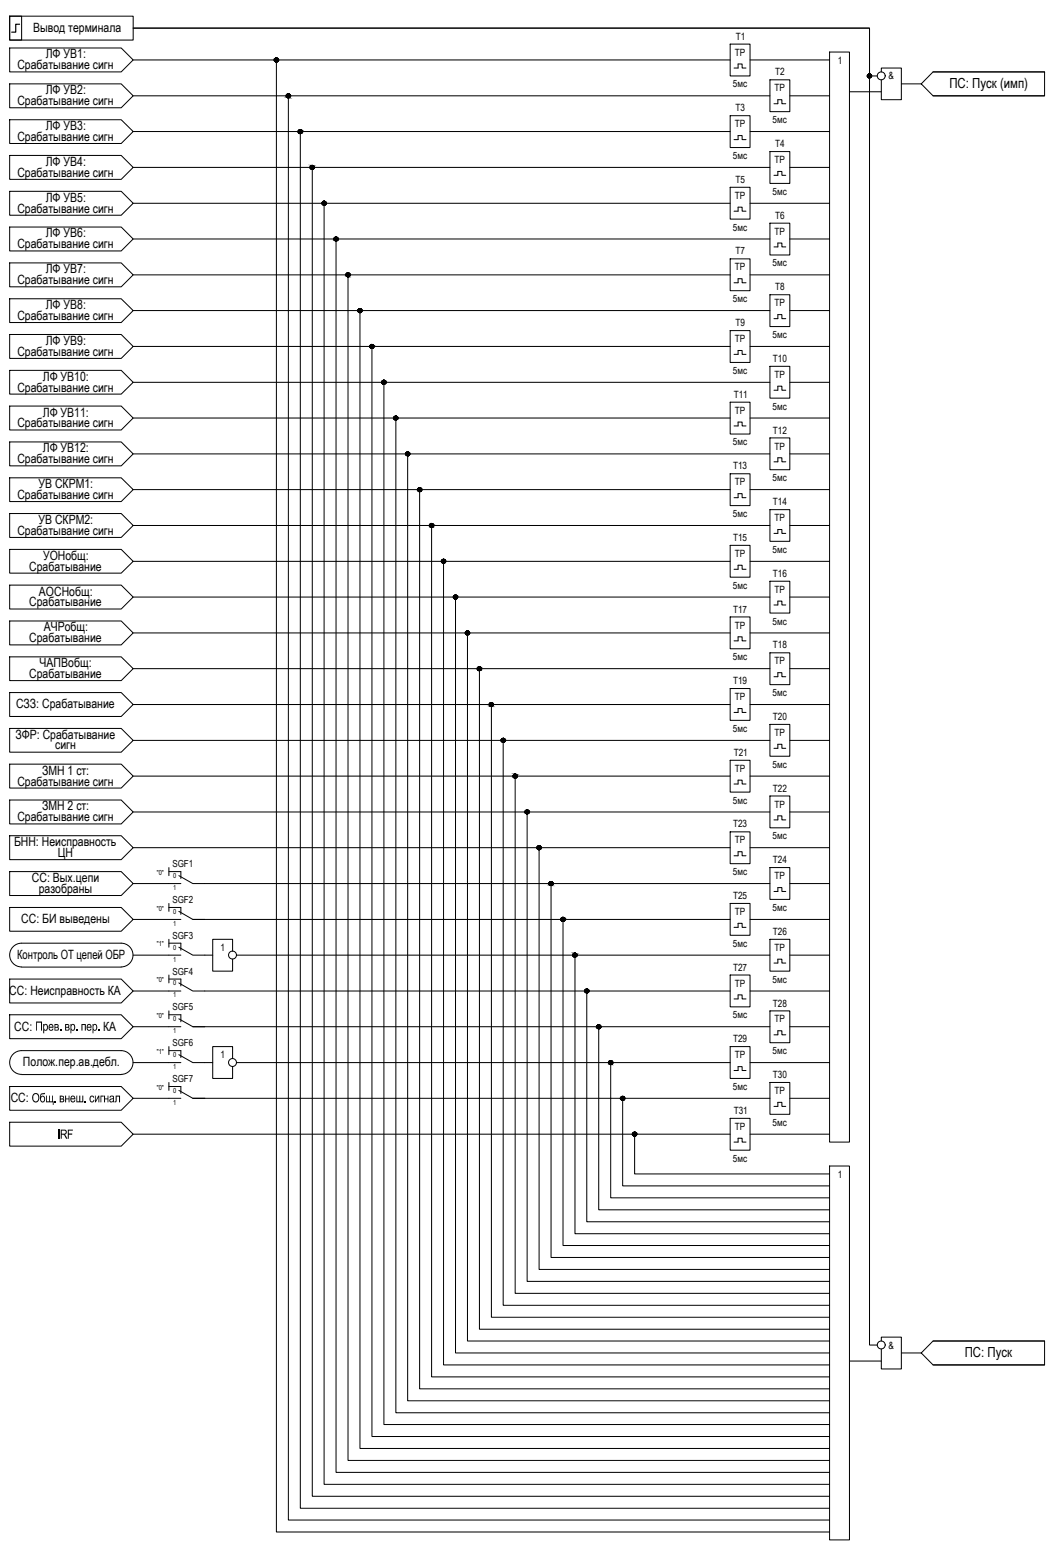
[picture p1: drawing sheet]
<svg xmlns="http://www.w3.org/2000/svg" width="264mm" height="389mm" viewBox="0 0 264 389" stroke-linecap="round" stroke-linejoin="round" font-family="sans-serif">
<defs><g id="words">
<g font-size="3.5">
<text x="238.5" y="22.1">ПС: Пуск (имп)</text>
<text x="242.4" y="341.1">ПС: Пуск</text>
</g>
<g font-size="3.2">
<text x="8.3" y="8">Вывод терминала</text>
<text x="4.4" y="17.4">Срабатывание сигн</text>
<text x="11.5" y="14.7">ЛФ УВ1:</text>
<text x="11.5" y="23.7">ЛФ УВ2:</text>
<text x="4.4" y="26.4">Срабатывание сигн</text>
<text x="4.4" y="35.4">Срабатывание сигн</text>
<text x="11.5" y="32.7">ЛФ УВ3:</text>
<text x="11.5" y="41.7">ЛФ УВ4:</text>
<text x="4.4" y="44.4">Срабатывание сигн</text>
<text x="4.4" y="53.4">Срабатывание сигн</text>
<text x="11.5" y="50.7">ЛФ УВ5:</text>
<text x="11.5" y="59.7">ЛФ УВ6:</text>
<text x="4.4" y="62.4">Срабатывание сигн</text>
<text x="4.4" y="71.4">Срабатывание сигн</text>
<text x="11.5" y="68.7">ЛФ УВ7:</text>
<text x="11.5" y="77.7">ЛФ УВ8:</text>
<text x="4.4" y="80.4">Срабатывание сигн</text>
<text x="4.4" y="89.4">Срабатывание сигн</text>
<text x="11.5" y="86.7">ЛФ УВ9:</text>
<text x="10.8" y="95.7">ЛФ УВ10:</text>
<text x="4.4" y="98.4">Срабатывание сигн</text>
<text x="4.4" y="107.4">Срабатывание сигн</text>
<text x="10.8" y="104.7">ЛФ УВ11:</text>
<text x="10.8" y="113.7">ЛФ УВ12:</text>
<text x="4.4" y="116.4">Срабатывание сигн</text>
<text x="4.4" y="125.4">Срабатывание сигн</text>
<text x="9.7" y="122.7">УВ СКРМ1:</text>
<text x="9.7" y="131.7">УВ СКРМ2:</text>
<text x="4.4" y="134.4">Срабатывание сигн</text>
<text x="7.3" y="143.4">Срабатывание</text>
<text x="10.8" y="140.7">УОНобщ:</text>
<text x="9.8" y="149.7">АОСНобщ:</text>
<text x="7.3" y="152.4">Срабатывание</text>
<text x="7.3" y="161.4">Срабатывание</text>
<text x="11" y="158.7">АЧРобщ:</text>
<text x="10" y="167.7">ЧАПВобщ:</text>
<text x="7.3" y="170.4">Срабатывание</text>
<text x="4" y="178.1">СЗЗ: Срабатывание</text>
<text x="3.9" y="185.7">ЗФР: Срабатывание</text>
<text x="13.9" y="188.4">сигн</text>
<text x="4.4" y="197.4">Срабатывание сигн</text>
<text x="10.6" y="194.7">ЗМН 1 ст:</text>
<text x="10.6" y="203.7">ЗМН 2 ст:</text>
<text x="4.4" y="206.4">Срабатывание сигн</text>
<text x="3.5" y="212.7">БНН: Неисправность</text>
<text x="14.5" y="215.4">ЦН</text>
<text x="8" y="221.7">СС: Вых.цепи</text>
<text x="9.8" y="224.4">разобраны</text>
<text x="5.3" y="232.1">СС: БИ выведены</text>
<text x="4.3" y="241">Контроль ОТ цепей ОБР</text>
<text x="2.3" y="250.1">СС: Неисправность КА</text>
<text x="3.6" y="259">СС:</text>
<text x="8.9" y="259">Прев</text>
<text x="14.8" y="259">. вр</text>
<text x="18.9" y="259">. пер</text>
<text x="24.5" y="259">.</text>
<text x="25.9" y="259">КА</text>
<text x="5.8" y="268.1">Полож.пер.ав.дебл.</text>
<text x="2.7" y="277.1">СС:</text>
<text x="7.9" y="277.1">Общ . внеш</text>
<text x="14.5" y="286.2">IRF</text>
</g>
<g font-size="2.5">
<text x="184.9" y="10">T1</text>
<text x="184.6" y="14">TP</text>
<text x="210.5" y="16">1</text>
<text x="184.1" y="22">5мс</text>
<text x="194.6" y="23">TP</text>
<text x="194.7" y="19">T2</text>
<text x="223.2" y="20">&amp;</text>
<text x="184.8" y="28">T3</text>
<text x="184.6" y="32">TP</text>
<text x="194.1" y="30.9">5мс</text>
<text x="184.1" y="40">5мс</text>
<text x="194.6" y="41">TP</text>
<text x="194.7" y="37">T4</text>
<text x="184.8" y="46">T5</text>
<text x="184.6" y="50">TP</text>
<text x="194.1" y="49">5мс</text>
<text x="184.1" y="58">5мс</text>
<text x="194.6" y="59">TP</text>
<text x="194.7" y="54.9">T6</text>
<text x="184.8" y="64">T7</text>
<text x="184.6" y="68">TP</text>
<text x="194.1" y="67">5мс</text>
<text x="184.1" y="75.9">5мс</text>
<text x="194.6" y="77">TP</text>
<text x="194.7" y="73">T8</text>
<text x="184.8" y="82">T9</text>
<text x="184.6" y="86">TP</text>
<text x="194.1" y="85">5мс</text>
<text x="184.1" y="94">5мс</text>
<text x="194.2" y="91">T10</text>
<text x="194.6" y="95">TP</text>
<text x="184.3" y="100">T11</text>
<text x="184.6" y="104">TP</text>
<text x="194.1" y="103">5мс</text>
<text x="184.1" y="112">5мс</text>
<text x="194.2" y="109">T12</text>
<text x="194.6" y="113">TP</text>
<text x="184.2" y="118">T13</text>
<text x="184.6" y="122">TP</text>
<text x="194.1" y="120.9">5мс</text>
<text x="184.1" y="130">5мс</text>
<text x="194.2" y="127">T14</text>
<text x="194.6" y="131">TP</text>
<text x="184.2" y="136">T15</text>
<text x="184.6" y="140">TP</text>
<text x="194.1" y="139">5мс</text>
<text x="184.1" y="148">5мс</text>
<text x="194.2" y="144.9">T16</text>
<text x="194.6" y="149">TP</text>
<text x="184.2" y="154">T17</text>
<text x="184.6" y="158">TP</text>
<text x="194.1" y="157">5мс</text>
<text x="184.1" y="165.9">5мс</text>
<text x="194.2" y="163">T18</text>
<text x="194.6" y="167">TP</text>
<text x="184.2" y="172">T19</text>
<text x="184.6" y="176">TP</text>
<text x="194.1" y="175">5мс</text>
<text x="184.1" y="184">5мс</text>
<text x="194.2" y="181">T20</text>
<text x="194.6" y="185">TP</text>
<text x="184.3" y="190">T21</text>
<text x="184.6" y="194">TP</text>
<text x="194.1" y="193">5мс</text>
<text x="184.1" y="202">5мс</text>
<text x="194.2" y="199">T22</text>
<text x="194.6" y="203">TP</text>
<text x="184.2" y="208">T23</text>
<text x="184.6" y="212">TP</text>
<text x="194.1" y="210.9">5мс</text>
<text x="184.1" y="220">5мс</text>
<text x="194.2" y="217">T24</text>
<text x="194.6" y="221">TP</text>
<text x="184.2" y="226">T25</text>
<text x="184.6" y="230">TP</text>
<text x="194.1" y="229">5мс</text>
<text x="55.4" y="239">1</text>
<text x="184.1" y="238">5мс</text>
<text x="194.2" y="234.9">T26</text>
<text x="194.6" y="239">TP</text>
<text x="184.2" y="244">T27</text>
<text x="184.6" y="248">TP</text>
<text x="194.1" y="247">5мс</text>
<text x="184.1" y="255.9">5мс</text>
<text x="194.2" y="253">T28</text>
<text x="194.6" y="257">TP</text>
<text x="184.2" y="262">T29</text>
<text x="55.4" y="266">1</text>
<text x="184.6" y="266">TP</text>
<text x="194.1" y="265">5мс</text>
<text x="184.1" y="274">5мс</text>
<text x="194.2" y="271">T30</text>
<text x="194.6" y="275">TP</text>
<text x="184.3" y="279.9">T31</text>
<text x="184.6" y="284">TP</text>
<text x="194.1" y="283">5мс</text>
<text x="184.1" y="292">5мс</text>
<text x="210.5" y="296">1</text>
<text x="223.2" y="339">&amp;</text>
</g>
<g font-size="2.4">
<text x="43.3" y="217.9">SGF1</text>
<text x="43.3" y="226.9">SGF2</text>
<text x="43.3" y="236">SGF3</text>
<text x="43.3" y="244.9">SGF4</text>
<text x="43.3" y="254">SGF5</text>
<text x="43.3" y="262.9">SGF6</text>
<text x="43.3" y="271.9">SGF7</text>
</g>
<g font-size="1.7">
<text x="39.4" y="219.8">&quot;0&quot;</text>
<text x="43.5" y="220.7">0</text>
<text x="43.5" y="223.7">1</text>
<text x="39.4" y="228.9">&quot;0&quot;</text>
<text x="43.5" y="229.7">0</text>
<text x="43.5" y="232.7">1</text>
<text x="39.4" y="237.8">&quot;1&quot;</text>
<text x="43.5" y="238.7">0</text>
<text x="43.5" y="241.7">1</text>
<text x="39.4" y="246.8">&quot;0&quot;</text>
<text x="43.5" y="247.7">0</text>
<text x="43.5" y="250.7">1</text>
<text x="39.4" y="255.8">&quot;0&quot;</text>
<text x="43.5" y="256.7">0</text>
<text x="43.5" y="259.7">1</text>
<text x="39.4" y="264.8">&quot;1&quot;</text>
<text x="43.5" y="265.7">0</text>
<text x="43.5" y="268.7">1</text>
<text x="39.4" y="273.9">&quot;0&quot;</text>
<text x="43.5" y="274.7">0</text>
<text x="43.5" y="277.7">1</text>
</g>
</g></defs>
<!-- layer: 0 -->
<g fill="none" stroke="#000" stroke-width=".25">
<path d="M2.4 4.1h3v6h-3zM2.4 4.1h31.1v6h-31.1zM33.5 15.1h149.9M69.4 15.1v370h139M183.4 11.1h5v8h-5zM184.4 17.1h1v-1h1.1v1h.9M188.4 15.1h20M208.4 13.1h5v274h-5zM220.4 19.1h-1.9v-12h-185h185v331h1.9M221.4 18.1v-1h5.1v8h-5.1v-5M234.4 18.1h28v6h-28l-2.9-3zM234.4 18.1h28"/>
<path d="M33.5 24.1h159.9M33.5 33.1h149.9M72.4 24.1v358h136M75.5 33.1v346h132.9M183.4 29.1h5v8h-5zM184.4 35.1h1v-1h1.1v1h.9M188.4 33.1h20M193.4 20.1h5v8h-5zM193.4 38.1h5v8h-5zM194.5 26.1h.9v-1h1v1h1M198.4 24.1h10M213.4 23.1h8"/>
<path d="M226.5 21.1h5M234.4 24.1h28M33.5 42.1h159.9M33.5 51.1h149.9M78.5 42.1v334h129.9M81.4 51.1v322h127M183.4 47.1h5v8h-5zM184.4 53.1h1v-1h1.1v1h.9M188.4 51.1h20M193.4 56.1h5v8h-5zM194.5 44.1h.9v-1h1v1h1M198.4 42.1h10"/>
<path d="M33.5 60.1h159.9M33.5 69.1h149.9M33.5 78.1h159.9M84.4 60.1v310h124M87.4 69.1v298h121M90.4 78.1v286h118M183.4 65.1h5v8h-5zM184.4 71.1h1v-1h1.1v1h.9M188.4 69.1h20M193.4 74.1h5v8h-5zM194.5 62.1h.9v-1h1v1h1M198.4 60.1h10"/>
<path d="M198.4 78.1h10M33.5 87.1h149.9M33.5 96.1h159.9M93.4 87.1v274h115M96.5 96.1v262h111.9M183.4 83.1h5v8h-5zM184.4 89.1h1v-1h1.1v1h.9M188.4 87.1h20M193.4 92.1h5v8h-5zM194.5 98.1h.9v-1h1v1h1M194.5 80.1h.9v-1h1v1h1M198.4 96.1h10"/>
<path d="M33.5 105.1h149.9M33.5 114.1h159.9M99.5 105.1v250h108.9M102.4 114.1v238h106M183.4 101.1h5v8h-5zM183.4 119.1h5v8h-5zM184.4 107.1h1v-1h1.1v1h.9M188.4 105.1h20M193.4 110.1h5v8h-5zM194.5 116.1h.9v-1h1v1h1M198.4 114.1h10M33.5 123.1h149.9"/>
<path d="M33.5 132.1h159.9M105.4 123.1v226h103M108.4 132.1v214h100M183.4 137.1h5v8h-5zM184.4 125.1h1v-1h1.1v1h.9M188.4 123.1h20M193.4 128.1h5v8h-5zM194.5 134.1h.9v-1h1v1h1M198.4 132.1h10M33.5 141.1h149.9M33.5 150.1h159.9M33.5 159.1h149.9"/>
<path d="M111.4 141.1v202h97M114.4 150.1v190h94M117.4 159.1v178h91M183.4 155.1h5v8h-5zM184.4 143.1h1v-1h1.1v1h.9M188.4 141.1h20M188.4 159.1h20M193.4 146.1h5v8h-5zM194.5 152.1h.9v-1h1v1h1M198.4 150.1h10M33.5 168.1h159.9M33.5 177.1h149.9"/>
<path d="M120.5 168.1v166h87.9M123.5 177.1v154h84.9M183.4 173.1h5v8h-5zM184.4 161.1h1v-1h1.1v1h.9M184.4 179.1h1v-1h1.1v1h.9M188.4 177.1h20M193.4 164.1h5v8h-5zM194.5 170.1h.9v-1h1v1h1M198.4 168.1h10M33.5 186.1h159.9M33.5 195.1h149.9M126.4 186.1v142h82"/>
<path d="M129.4 195.1v130h79M183.4 191.1h5v8h-5zM184.4 197.1h1v-1h1.1v1h.9M188.4 195.1h20M193.4 182.1h5v8h-5zM194.5 188.1h.9v-1h1v1h1M198.4 186.1h10M2.4 219.1h28.1l3 3-3 3h-28.1zM33.5 204.1h159.9M33.5 213.1h149.9M132.4 204.1v118h76M135.4 213.1v106h73"/>
<path d="M183.4 209.1h5v8h-5zM184.4 215.1h1v-1h1.1v1h.9M188.4 213.1h20M193.4 200.1h5v8h-5zM193.4 218.1h5v8h-5zM194.5 206.1h.9v-1h1v1h1M198.4 204.1h10M2.4 228.1h28.1l3 3-3 3h-28.1zM5.4 237.1a2.98 2.98 0 0 0-3 2.9 2.98 2.98 0 0 0 3 3M5.4 237.1h25a2.98 2.98 0 0 1 3 2.9 2.98 2.98 0 0 1-3 3M33.5 222.1h8.9M33.5 231.1h8.9"/>
<path d="M48.4 231.1h135M51.5 222.1h141.9M138.4 222.1v94h70M141.5 231.1v82h66.9M183.4 227.1h5v8h-5zM184.4 233.1h1v-1h1.1v1h.9M188.4 231.1h20M193.4 236.1h5v8h-5zM194.5 224.1h.9v-1h1v1h1M198.4 222.1h10M2.4 255.1h28.1l3 3-3 3h-28.1zM2.4 246.1h28.1l3 3-3 3h-28.1z"/>
<path d="M5.4 243.1h25.1M33.5 240.1h8.9M33.5 249.1h8.9M33.5 258.1h8.9M48.4 258.1h145M51.5 240.1h1.9M51.5 249.1h131.9M59.5 240.1h133.9M144.5 240.1v70h63.9M147.4 249.1v58h61M150.4 258.1v46h58M183.4 245.1h5v8h-5z"/>
<path d="M184.4 251.1h1v-1h1.1v1h.9M188.4 249.1h20M193.4 254.1h5v8h-5zM194.5 242.1h.9v-1h1v1h1M198.4 240.1h10M198.4 258.1h10M2.4 273.1h28.1l3 3-3 3h-28.1zM5.4 264.1a2.98 2.98 0 0 0-3 3 2.98 2.98 0 0 0 3 2.9M5.4 264.1h25a2.98 2.98 0 0 1 3 3 2.98 2.98 0 0 1-3 2.9M5.4 270.1h25.1M33.5 267.1h8.9M33.5 276.1h8.9"/>
<path d="M48.4 276.1h145M51.5 267.1h1.9M59.5 267.1h123.9M153.4 267.1v34h55M156.4 276.1v22h52M183.4 263.1h5v8h-5zM184.4 269.1h1v-1h1.1v1h.9M188.4 267.1h20M193.4 272.1h5v8h-5zM194.5 260.1h.9v-1h1v1h1M194.5 278.1h.9v-1h1v1h1M198.4 276.1h10"/>
<path d="M2.4 282.1h28.1l3 3-3 3h-28.1zM33.5 285.1h149.9M159.4 285.1v10h49M183.4 281.1h5v8h-5zM184.4 287.1h1v-1h1.1v1h.9M188.4 285.1h20M208.4 293.1h5v94h-5zM221.4 337.1v-1h5.1v8h-5.1v-5M234.4 337.1h28v6h-28l-2.9-3zM234.4 337.1h28M213.4 342.1h8M226.5 340.1h5"/>
<path d="M234.4 343.1h28"/>
<circle cx="69.4" cy="15" r=".49"/>
<circle cx="218.4" cy="19.1" r=".49"/>
<circle cx="221.4" cy="19.1" r=".99"/>
<circle cx="72.4" cy="24.1" r=".49"/>
<circle cx="75.4" cy="33" r=".49"/>
<circle cx="78.4" cy="42.1" r=".49"/>
<circle cx="81.4" cy="51.1" r=".49"/>
<circle cx="84.4" cy="60" r=".49"/>
<circle cx="87.4" cy="69.1" r=".49"/>
<circle cx="90.4" cy="78" r=".49"/>
<circle cx="93.4" cy="87.1" r=".49"/>
<circle cx="96.4" cy="96.1" r=".49"/>
<circle cx="99.4" cy="105" r=".49"/>
<circle cx="102.4" cy="114.1" r=".49"/>
<circle cx="105.4" cy="123" r=".49"/>
<circle cx="108.4" cy="132.1" r=".49"/>
<circle cx="111.4" cy="141.1" r=".49"/>
<circle cx="114.4" cy="150" r=".49"/>
<circle cx="117.4" cy="159.1" r=".49"/>
<circle cx="120.4" cy="168" r=".49"/>
<circle cx="123.4" cy="177.1" r=".49"/>
<circle cx="126.4" cy="186.1" r=".49"/>
<circle cx="129.4" cy="195" r=".49"/>
<circle cx="132.4" cy="204.1" r=".49"/>
<circle cx="135.4" cy="213" r=".49"/>
<circle cx="138.4" cy="222.1" r=".49"/>
<circle cx="141.4" cy="231.1" r=".49"/>
<circle cx="58.4" cy="240" r=".99"/>
<circle cx="144.4" cy="240" r=".49"/>
<circle cx="147.4" cy="249.1" r=".49"/>
<circle cx="150.4" cy="258" r=".49"/>
<circle cx="58.4" cy="267.1" r=".99"/>
<circle cx="153.4" cy="267.1" r=".49"/>
<circle cx="156.4" cy="276" r=".49"/>
<circle cx="159.4" cy="285" r=".49"/>
<circle cx="221.4" cy="338.1" r=".99"/>
</g>
<g fill="#000" stroke="#000" stroke-width=".25">
<path d="M69.3 15.6h.3zM69.4 14.6h.1zM218.3 19.6h.2zM218.4 18.6h.1zM72.1 24.5h.6zM72.3 24.6h.3zM72.4 23.6h.1zM75.2 33.5h.5zM75.2 32.6h.5zM75.3 33.6h.2zM75.4 32.6h.1zM78.3 42.6h.2z"/>
<path d="M78.4 41.6h.1zM81.3 51.6h.2zM81.4 50.6h.1zM84.4 59.6h.1zM84 60.4h.8zM84.3 60.6h.3zM87.3 69.6h.3zM87.3 68.6h.2zM90.3 78.6h.3zM90.4 77.6h.1zM93.3 87.6h.3zM93.4 86.6h.1z"/>
<path d="M96.1 96.5h.6zM96.3 96.6h.3zM96.3 95.6h.3zM96.4 95.6h.1zM99.3 105.6h.2zM99.4 104.6h.1zM102.3 114.6h.2zM102.4 113.6h.1zM105.3 123.6h.3zM105.4 122.6h.1zM108.3 132.5h.3zM108.3 131.6h.2z"/>
<path d="M111.3 141.6h.3zM111.4 140.6h.1zM114.3 150.6h.3zM114.4 149.6h.1zM117.1 159.5h.6zM117.3 159.6h.3zM117.4 158.6h.1zM120.2 168.5h.5zM120.2 167.6h.5zM120.3 168.6h.2zM120.4 167.6h.1zM123.3 177.5h.2z"/>
<path d="M123.4 176.6h.1zM126.3 186.6h.2zM126.4 185.6h.1zM129.3 195.6h.3zM129.4 194.6h.1zM132.1 203.7h.7zM132.3 203.6h.2zM135.3 213.6h.3zM135.4 212.6h.1zM138.3 222.5h.3zM138.4 221.6h.1zM141.2 231.5h.5z"/>
<path d="M141.2 230.6h.5zM141.3 231.6h.2zM141.4 230.6h.1zM144.4 239.6h.1zM144.3 240.6h.2zM147.3 249.6h.2zM147.4 248.6h.1zM150 258.4h.8zM150.3 258.6h.3zM150.4 257.6h.1zM153.3 267.5h.3zM153.3 266.6h.2z"/>
<path d="M156.3 276.6h.3zM156.4 275.6h.1zM159.3 285.6h.3zM159.4 284.6h.1z"/>
<path d="M69.4 14.6h.2zM69.3 14.6h.3z"/>
<path d="M69.4 15.6h.1zM69.3 15.6h.2z"/>
<path d="M69.3 14.6h.3zM69.3 14.6h.3z"/>
<path d="M69.3 14.6h.4zM69.3 14.6h.4z"/>
<path d="M69.3 15.5h.3zM69.3 15.5l.3 .1z"/>
<path d="M69.2 14.6h.5zM69.2 14.6h.5z"/>
<path d="M69.2 15.5h.5zM69.2 15.5h.4z"/>
<path d="M69.2 14.6l.5 .1zM69.2 14.6l.5 .1z"/>
<path d="M69.2 15.5h.5zM69.2 15.5h.5z"/>
<path d="M69.1 14.7h.7zM69.1 14.7h.7z"/>
<path d="M69.1 15.5h.6zM69.1 15.5h.6z"/>
<path d="M69.1 14.7h.7zM69.1 14.7h.7z"/>
<path d="M69.1 14.7l.7 .1zM69.1 14.7l.7 .1z"/>
<path d="M69.1 15.4h.7zM69.1 15.4h.7z"/>
<path d="M69.1 15.4h.7zM69.1 15.4h.7z"/>
<path d="M69.1 15.4h.7zM69.1 15.4l.6 .1z"/>
<path d="M69.1 14.8h.8zM69.1 14.8h.8z"/>
<path d="M69 14.8l.9 .1zM69 14.8l.9 .1z"/>
<path d="M69 14.9h.9zM69 14.9h.9z"/>
<path d="M69 15.3l.9 .1zM69 15.3l.9 .1z"/>
<path d="M69 15.4h.9zM69 15.4h.8z"/>
<path d="M69 14.9h.9zM69 14.9h.9z"/>
<path d="M69 14.9l1 .1zM69 14.9l1 .1z"/>
<path d="M69 15.2l.9 .1zM69 15.2l.9 .1z"/>
<path d="M69 15.3h.9zM69 15.3h.9z"/>
<path d="M68.9 15h1.1zM68.9 15h1.1z"/>
<path d="M68.9 15l1.1 .1zM68.9 15l1.1 .1z"/>
<path d="M68.9 15.1h1.1zM68.9 15.1h1.1z"/>
<path d="M68.9 15.1l1.1 .1zM68.9 15.1l1.1 .1z"/>
<path d="M68.9 15.2h1.1zM68.9 15.2h1z"/>
<path d="M218.3 19.6h.2zM218.4 19.6h.1z"/>
<path d="M218.4 18.6h.1zM218.3 18.6h.2z"/>
<path d="M218.3 18.6h.3zM218.3 18.6h.3z"/>
<path d="M218.3 18.6h.3zM218.2 18.6h.4z"/>
<path d="M218.3 19.6h.3zM218.3 19.6h.2z"/>
<path d="M218.2 18.6l.5 .1zM218.2 18.6l.5 .1z"/>
<path d="M218.2 19.6h.4zM218.2 19.6h.4z"/>
<path d="M218.2 18.7h.5zM218.2 18.7h.5z"/>
<path d="M218.2 19.5h.5zM218.2 19.5l.4 .1z"/>
<path d="M218.2 18.7h.6zM218.2 18.7h.6z"/>
<path d="M218.2 19.5h.5zM218.2 19.5h.5z"/>
<path d="M218.1 18.7l.7 .1zM218.1 18.7l.7 .1z"/>
<path d="M218.1 19.5h.7zM218.1 19.5h.6z"/>
<path d="M218.1 18.8h.7zM218 18.8h.8z"/>
<path d="M218.1 19.4h.7zM218.1 19.4l.7 .1z"/>
<path d="M218 18.8h.8zM218 18.8h.8z"/>
<path d="M218 18.8h.9zM218 18.8h.9z"/>
<path d="M218 19.3l.8 .1zM218 19.3l.8 .1z"/>
<path d="M218 19.4h.8zM218 19.4h.8z"/>
<path d="M218 18.8l.9 .1zM218 18.8l.9 .1z"/>
<path d="M218 19.3h.9zM218 19.3h.8z"/>
<path d="M218 18.9h.9zM218 18.9h.9z"/>
<path d="M217.9 18.9l1 .1zM217.9 18.9l1 .1z"/>
<path d="M217.9 19h1zM217.9 19h1z"/>
<path d="M217.9 19l1 .1zM217.9 19l1 .1z"/>
<path d="M217.9 19.1h1zM217.9 19.1h1z"/>
<path d="M217.9 19.1l1 .1zM217.9 19.1l1 .1z"/>
<path d="M217.9 19.2h1zM217.9 19.2h1z"/>
<path d="M217.9 19.2l1 .1zM217.9 19.2l1 .1z"/>
<path d="M218 19.3h.9zM218 19.3h.9z"/>
<path d="M72.3 24.6h.2zM72.4 24.6h.1z"/>
<path d="M72.4 23.6h.2zM72.3 23.6h.3z"/>
<path d="M72.3 23.6h.3zM72.3 23.6h.3z"/>
<path d="M72.3 23.6h.4zM72.2 23.6h.5z"/>
<path d="M72.3 24.6h.3zM72.3 24.6h.3z"/>
<path d="M72.2 23.6l.5 .1zM72.2 23.6l.5 .1z"/>
<path d="M72.2 24.6h.5zM72.2 24.6h.4z"/>
<path d="M72.2 23.7h.5zM72.2 23.7h.5z"/>
<path d="M72.2 24.5h.5zM72.2 24.5l.5 .1z"/>
<path d="M72.2 23.7h.5zM72.2 23.7h.5z"/>
<path d="M72.1 23.7h.7zM72.1 23.7h.7z"/>
<path d="M72.2 24.5h.5zM72.2 24.5h.5z"/>
<path d="M72.1 23.7l.7 .1zM72.1 23.7l.7 .1z"/>
<path d="M72.1 24.4h.7zM72.1 24.4l.6 .1zM72.1 24.5h.6z"/>
<path d="M72.1 23.8h.8zM72 23.8h.9z"/>
<path d="M72.1 24.4h.7zM72.1 24.4h.7z"/>
<path d="M72 23.8h.9zM72 23.8h.9z"/>
<path d="M72 23.8l.9 .1zM72 23.8l.9 .1z"/>
<path d="M72 24.3h.9zM72 24.3h.9z"/>
<path d="M72 24.3h.9zM72 24.3l.8 .1z"/>
<path d="M72 23.9l.9 .1zM72 23.9l.9 .1z"/>
<path d="M71.9 24h1zM71.9 24h1z"/>
<path d="M71.9 24h1.1zM71.9 24h1.1z"/>
<path d="M71.9 24.2h1zM71.9 24.2h1z"/>
<path d="M71.9 24.2l1 .1zM71.9 24.2l1 .1z"/>
<path d="M72 24.3h.9zM72 24.3h.9z"/>
<path d="M71.9 24l1.1 .1zM71.9 24l1.1 .1z"/>
<path d="M71.9 24.1h1.1zM71.9 24.1h1.1z"/>
<path d="M71.9 24.1h1.1zM71.9 24.1l1 .1z"/>
<path d="M75.3 33.6h.2zM75.4 33.6h.1z"/>
<path d="M75.4 32.6h.1zM75.3 32.6h.2z"/>
<path d="M75.3 32.6h.3zM75.3 32.6h.3z"/>
<path d="M75.3 32.6h.4zM75.3 32.6h.4zM75.2 32.6h.5z"/>
<path d="M75.3 33.6h.3zM75.3 33.6h.2z"/>
<path d="M75.2 32.6l.5 .1zM75.2 32.6l.5 .1z"/>
<path d="M75.2 33.5h.5zM75.2 33.5l.4 .1z"/>
<path d="M75.2 32.7h.5zM75.1 32.7h.6z"/>
<path d="M75.1 32.7h.7zM75.1 32.7h.7z"/>
<path d="M75.1 33.4l.6 .1zM75.1 33.4l.6 .1z"/>
<path d="M75.2 33.5h.5zM75.2 33.5h.5zM75.2 33.5h.5z"/>
<path d="M75.1 32.7l.7 .1zM75.1 32.7l.7 .1z"/>
<path d="M75.1 33.4h.7zM75.1 33.4h.6z"/>
<path d="M75 32.8h.9zM75 32.8h.9z"/>
<path d="M75 33.4h.8zM75 33.4h.8z"/>
<path d="M75 32.8h.9zM75 32.8h.9z"/>
<path d="M75 32.8l.9 .1zM75 32.8l.9 .1z"/>
<path d="M75 33.3l.9 .1zM75 33.3l.9 .1z"/>
<path d="M75 33.4h.9zM75 33.4h.8z"/>
<path d="M75 32.9h.9zM75 32.9h.9z"/>
<path d="M74.9 32.9l1 .1zM74.9 32.9l1 .1z"/>
<path d="M74.9 33h1zM74.9 33h1z"/>
<path d="M74.9 33l1 .1zM74.9 33l1 .1z"/>
<path d="M74.9 33.1h1zM74.9 33.1h1z"/>
<path d="M74.9 33.1l1 .1zM74.9 33.1l1 .1z"/>
<path d="M74.9 33.2h1zM74.9 33.2h1z"/>
<path d="M74.9 33.2l1 .1zM74.9 33.2l1 .1z"/>
<path d="M75 33.3h.9zM75 33.3h.9z"/>
<path d="M78.3 42.6h.2zM78.4 42.6h.1z"/>
<path d="M78.4 41.6h.1zM78.4 41.6h.1z"/>
<path d="M78.3 41.6h.3zM78.3 41.6h.3z"/>
<path d="M78.3 41.6h.3zM78.2 41.6h.4z"/>
<path d="M78.3 42.5h.3zM78.3 42.5l.2 .1z"/>
<path d="M78.2 41.6l.5 .1zM78.2 41.6l.5 .1z"/>
<path d="M78.2 42.5h.4zM78.2 42.5h.4z"/>
<path d="M78.2 41.7h.5zM78.2 41.7h.5z"/>
<path d="M78.2 42.5h.5zM78.2 42.5h.4z"/>
<path d="M78.2 41.7h.6zM78.2 41.7h.6z"/>
<path d="M78.2 42.5h.5zM78.2 42.5h.5z"/>
<path d="M78.1 41.7h.7zM78.1 41.7h.7z"/>
<path d="M78.1 42.5h.7zM78.1 42.5h.6z"/>
<path d="M78.1 41.7l.7 .1zM78.1 41.7l.7 .1z"/>
<path d="M78.1 42.4h.7zM78.1 42.4l.7 .1z"/>
<path d="M78 41.8h.8zM78 41.8h.8z"/>
<path d="M78 41.8l.9 .1zM78 41.8l.9 .1z"/>
<path d="M78 42.3l.8 .1zM78 42.3l.8 .1z"/>
<path d="M78 42.4h.8zM78 42.4h.8z"/>
<path d="M78 41.9h.9zM78 41.9h.9z"/>
<path d="M78 42.3h.9zM78 42.3h.8z"/>
<path d="M78 41.9l.9 .1zM78 41.9l.9 .1z"/>
<path d="M78 42h.9zM78 42h.9z"/>
<path d="M78 42h.9zM78 42h.9z"/>
<path d="M78 42l.9 .1zM78 42l.9 .1z"/>
<path d="M78 42.1h.9zM78 42.1h.9z"/>
<path d="M78 42.1l.9 .1zM78 42.1l.9 .1z"/>
<path d="M78 42.2h.9zM78 42.2h.9z"/>
<path d="M78 42.2h.9zM78 42.2h.9z"/>
<path d="M78 42.2h.9zM78 42.2l.9 .1z"/>
<path d="M81.3 51.6h.2zM81.4 51.6h.1z"/>
<path d="M81.4 50.6h.1zM81.3 50.6h.2z"/>
<path d="M81.3 50.6h.3zM81.3 50.6h.3z"/>
<path d="M81.3 50.6h.3zM81.3 50.6h.3z"/>
<path d="M81.3 51.6h.3zM81.3 51.6h.2z"/>
<path d="M81.3 50.6h.4zM81.2 50.6h.5z"/>
<path d="M81.3 51.5h.3zM81.3 51.5l.3 .1z"/>
<path d="M81.2 50.6l.5 .1zM81.2 50.6l.5 .1z"/>
<path d="M81.2 51.5h.5zM81.2 51.5h.4z"/>
<path d="M81.2 50.7h.6zM81.2 50.7h.6z"/>
<path d="M81.2 51.5h.5zM81.2 51.5h.5z"/>
<path d="M81.1 50.7l.7 .1zM81.1 50.7l.7 .1z"/>
<path d="M81.1 51.5h.7zM81.1 51.5h.6z"/>
<path d="M81.1 50.8h.7zM81 50.8h.8z"/>
<path d="M81.1 51.4h.7zM81.1 51.4l.7 .1z"/>
<path d="M81 50.8h.8zM81 50.8h.8z"/>
<path d="M81 50.8h.9zM81 50.8h.9z"/>
<path d="M81 51.3l.8 .1zM81 51.3l.8 .1z"/>
<path d="M81 51.4h.8zM81 51.4h.8z"/>
<path d="M81 50.8l.9 .1zM81 50.8l.9 .1z"/>
<path d="M81 50.9h.9zM81 50.9h.9z"/>
<path d="M81 51.3h.9zM81 51.3h.9z"/>
<path d="M81 51.3h.9zM81 51.3h.8z"/>
<path d="M81 50.9l.9 .1zM81 50.9l.9 .1z"/>
<path d="M81 51l.9 .1zM81 51l.9 .1z"/>
<path d="M81 51.1h.9zM81 51.1h.9z"/>
<path d="M81 51.1h.9zM81 51.1h.9z"/>
<path d="M81 51.1l.9 .1zM81 51.1l.9 .1z"/>
<path d="M81 51.2h.9zM81 51.2h.9z"/>
<path d="M81 51.2h.9zM81 51.2l.9 .1z"/>
<path d="M84.4 59.6h.2zM84.3 59.6h.3z"/>
<path d="M84.3 59.6h.3zM84.3 59.6h.3z"/>
<path d="M84.3 59.6h.3zM84.3 59.6h.3z"/>
<path d="M84.2 59.6h.5zM84.2 59.6h.5z"/>
<path d="M84.2 59.6l.5 .1zM84.2 59.6l.5 .1z"/>
<path d="M84.2 59.7h.6zM84.1 59.7h.7z"/>
<path d="M84.1 59.7h.7zM84.1 59.7h.7z"/>
<path d="M84.1 59.7l.7 .1zM84.1 59.7l.7 .1z"/>
<path d="M84 59.8h.9zM84 59.8h.9z"/>
<path d="M84 59.8l.9 .1zM84 59.8l.9 .1z"/>
<path d="M84 59.9h.9zM84 59.9h.9z"/>
<path d="M84 59.9h.9zM84 59.9h.9z"/>
<path d="M84 59.9l.9 .1zM84 59.9l.9 .1z"/>
<path d="M84 60h.9zM84 60h.9z"/>
<path d="M84.3 60.6h.2zM84.4 60.6h.1z"/>
<path d="M84.3 60.5h.3zM84.3 60.5l.3 .1z"/>
<path d="M84.2 60.5h.4zM84.2 60.5h.4z"/>
<path d="M84.2 60.5h.5zM84.2 60.5h.5z"/>
<path d="M84.2 60.5h.5zM84.2 60.5h.4z"/>
<path d="M84.1 60.5h.7zM84.1 60.5h.6z"/>
<path d="M84.1 60.4h.7zM84.1 60.4l.7 .1z"/>
<path d="M84 60.4h.9zM84 60.4h.8zM84 60.4h.8z"/>
<path d="M84 60.3h.9zM84 60.3h.9z"/>
<path d="M84 60.3h.9zM84 60.3l.9 .1z"/>
<path d="M84 60l.9 .1zM84 60l.9 .1z"/>
<path d="M84 60.1h.9zM84 60.1h.9z"/>
<path d="M84 60.1l.9 .1zM84 60.1l.9 .1z"/>
<path d="M84 60.2h.9zM84 60.2h.9z"/>
<path d="M84 60.2h.9zM84 60.2l.9 .1z"/>
<path d="M87.3 69.6h.2zM87.3 69.6h.2z"/>
<path d="M87.3 68.6h.3zM87.3 68.6h.3z"/>
<path d="M87.3 68.6h.3zM87.3 68.6h.3z"/>
<path d="M87.3 68.6h.3zM87.2 68.6h.4z"/>
<path d="M87.3 69.6h.3zM87.3 69.6h.3z"/>
<path d="M87.2 68.6l.5 .1zM87.2 68.7h.5z"/>
<path d="M87.2 69.6h.4zM87.2 69.6h.4z"/>
<path d="M87.2 68.7h.5zM87.1 68.7h.6z"/>
<path d="M87.2 69.5h.5zM87.2 69.5l.4 .1z"/>
<path d="M87.1 68.7h.7zM87.1 68.7h.7z"/>
<path d="M87.1 69.5h.6zM87.1 69.5h.6z"/>
<path d="M87.1 68.7h.7zM87.1 68.7h.7z"/>
<path d="M87.1 69.5h.7zM87.1 69.5h.6z"/>
<path d="M87.1 68.7l.7 .1zM87.1 68.7l.7 .1z"/>
<path d="M87.1 68.8h.8zM87 68.8h.9z"/>
<path d="M87.1 69.4h.7zM87.1 69.4h.7z"/>
<path d="M87.1 69.4h.7zM87.1 69.4l.7 .1z"/>
<path d="M87 68.8h.9zM87 68.8h.9z"/>
<path d="M87 69.3h.9zM87 69.3l.8 .1z"/>
<path d="M87 68.8l.9 .1zM87 68.8l.9 .1z"/>
<path d="M87 68.9l.9 .1zM87 68.9l.9 .1z"/>
<path d="M87 69h.9zM87 69h.9z"/>
<path d="M87 69.2l.9 .1zM87 69.2l.9 .1z"/>
<path d="M87 69.3h.9zM87 69.3h.9z"/>
<path d="M87 69.3h.9zM87 69.3h.9z"/>
<path d="M87 69h.9zM87 69h.9z"/>
<path d="M86.9 69l1 .1zM86.9 69l1 .1z"/>
<path d="M86.9 69.1h1zM86.9 69.1h1z"/>
<path d="M86.9 69.1l1 .1zM86.9 69.1l1 .1z"/>
<path d="M87 69.2h.9zM87 69.2h.9z"/>
<path d="M90.4 77.6h.2zM90.3 77.6h.3z"/>
<path d="M90.4 78.6h.1zM90.3 78.6h.2z"/>
<path d="M90.3 77.6h.3zM90.3 77.6h.3z"/>
<path d="M90.3 77.6h.4zM90.3 77.6h.4z"/>
<path d="M90.3 78.6h.3zM90.3 78.6h.3z"/>
<path d="M90.2 77.6h.5zM90.2 77.6h.5z"/>
<path d="M90.2 78.5h.5zM90.2 78.5l.4 .1z"/>
<path d="M90.2 77.6l.5 .1zM90.2 77.6l.5 .1z"/>
<path d="M90.2 78.5h.5zM90.2 78.5h.5z"/>
<path d="M90.1 77.7h.7zM90.1 77.7h.7z"/>
<path d="M90.1 78.5h.6zM90.1 78.5h.6z"/>
<path d="M90.1 78.4h.7zM90.1 78.4h.7z"/>
<path d="M90.1 78.4h.7zM90.1 78.4l.6 .1z"/>
<path d="M90.1 77.7h.7zM90.1 77.7h.7z"/>
<path d="M90.1 77.7l.7 .1zM90.1 77.7l.7 .1z"/>
<path d="M90.1 77.8h.8zM90.1 77.8h.8z"/>
<path d="M90.1 78.4h.7zM90.1 78.4h.7z"/>
<path d="M90 77.8h.9zM90 77.8h.9z"/>
<path d="M90 77.8l.9 .1zM90 77.8l.9 .1z"/>
<path d="M90 78.3l.9 .1zM90 78.3l.9 .1z"/>
<path d="M90 78.4h.9zM90 78.4h.8z"/>
<path d="M90 77.9h.9zM90 77.9h.9z"/>
<path d="M90 77.9l.9 .1zM90 77.9l.9 .1z"/>
<path d="M90 78.2l.9 .1zM90 78.2l.9 .1z"/>
<path d="M90 78.3h.9zM90 78.3h.9z"/>
<path d="M89.9 78h1zM89.9 78h1z"/>
<path d="M89.9 78l1 .1zM89.9 78l1 .1z"/>
<path d="M89.9 78.1h1zM89.9 78.1h1z"/>
<path d="M89.9 78.1l1 .1zM89.9 78.1l1 .1z"/>
<path d="M89.9 78.2h1zM89.9 78.2h1z"/>
<path d="M93.3 87.6h.2zM93.4 87.6h.1z"/>
<path d="M93.4 86.6h.2zM93.4 86.6h.2z"/>
<path d="M93.3 86.6h.3zM93.3 86.6h.3z"/>
<path d="M93.3 86.6h.4zM93.2 86.6h.5z"/>
<path d="M93.3 87.5h.3zM93.3 87.5l.3 .1z"/>
<path d="M93.2 86.6l.5 .1zM93.2 86.6l.5 .1z"/>
<path d="M93.2 87.5h.5zM93.2 87.5h.4z"/>
<path d="M93.2 86.7h.5zM93.1 86.7h.6z"/>
<path d="M93.2 87.5h.5zM93.2 87.5h.5z"/>
<path d="M93.1 86.7h.7zM93.1 86.7h.7z"/>
<path d="M93.1 87.5h.6zM93.1 87.5h.6z"/>
<path d="M93.1 86.7h.7zM93.1 86.7h.7z"/>
<path d="M93.1 86.7l.7 .1zM93.1 86.7l.7 .1z"/>
<path d="M93.1 87.4l.7 .1zM93.1 87.4l.7 .1z"/>
<path d="M93.1 87.5h.7zM93.1 87.5h.6z"/>
<path d="M93.1 86.8h.8zM93.1 86.8h.8z"/>
<path d="M93.1 87.4h.7zM93.1 87.4h.7z"/>
<path d="M93 86.8l.9 .1zM93 86.8l.9 .1z"/>
<path d="M93 86.9h.9zM93 86.9h.9z"/>
<path d="M93 87.3h.9zM93 87.3h.9z"/>
<path d="M93 87.3h.9zM93 87.3l.8 .1z"/>
<path d="M93 86.9l.9 .1zM93 86.9l.9 .1z"/>
<path d="M93 87h.9zM93 87h.9z"/>
<path d="M92.9 87h1.1zM92.9 87h1.1z"/>
<path d="M92.9 87.2h1zM92.9 87.2h1z"/>
<path d="M93 87.2h.9zM93 87.2h.9z"/>
<path d="M93 87.2h.9zM93 87.2l.9 .1z"/>
<path d="M92.9 87l1.1 .1zM92.9 87l1.1 .1z"/>
<path d="M92.9 87.1h1.1zM92.9 87.1h1.1z"/>
<path d="M92.9 87.1h1.1zM92.9 87.1l1 .1z"/>
<path d="M96.3 96.6h.2zM96.4 96.6h.1z"/>
<path d="M96.4 95.6h.2zM96.3 95.6h.3zM96.3 95.6h.3z"/>
<path d="M96.3 95.6h.4zM96.3 95.6h.4z"/>
<path d="M96.2 95.6h.5zM96.2 95.6h.5z"/>
<path d="M96.2 96.5h.5zM96.2 96.5l.4 .1zM96.3 96.6h.3z"/>
<path d="M96.2 95.6l.5 .1zM96.2 95.6l.5 .1z"/>
<path d="M96.2 96.5h.5zM96.2 96.5h.5z"/>
<path d="M96.2 95.7h.5zM96.2 95.7h.5z"/>
<path d="M96.1 95.7h.7zM96.1 95.7h.7z"/>
<path d="M96.2 96.5h.5zM96.2 96.5h.5z"/>
<path d="M96.1 95.7l.7 .1zM96.1 95.7l.7 .1z"/>
<path d="M96.1 96.4h.7zM96.1 96.4l.6 .1zM96.1 96.5h.6z"/>
<path d="M96 95.8h.9zM96 95.8h.9z"/>
<path d="M96 96.4h.8zM96 96.4h.8z"/>
<path d="M96 95.8h.9zM96 95.8h.9z"/>
<path d="M96 95.8l.9 .1zM96 95.8l.9 .1z"/>
<path d="M96 96.3h.9zM96 96.3h.9z"/>
<path d="M96 96.3h.9zM96 96.3l.8 .1z"/>
<path d="M96 95.9h.9zM96 95.9h.9z"/>
<path d="M95.9 95.9l1 .1zM95.9 95.9l1 .1z"/>
<path d="M95.9 96h1zM95.9 96h1z"/>
<path d="M95.9 96l1.1 .1zM95.9 96l1.1 .1z"/>
<path d="M95.9 96.1l1 .1zM95.9 96.1l1 .1z"/>
<path d="M95.9 96.2h1zM95.9 96.2h1z"/>
<path d="M95.9 96.2l1 .1zM95.9 96.2l1 .1z"/>
<path d="M96 96.3h.9zM96 96.3h.9z"/>
<path d="M95.9 96.1h1.1zM95.9 96.1h1z"/>
<path d="M99.3 105.6h.2zM99.4 105.6h.1z"/>
<path d="M99.4 104.6h.1zM99.3 104.6h.2z"/>
<path d="M99.3 104.6h.3zM99.3 104.6h.3z"/>
<path d="M99.3 104.6h.3zM99.2 104.6h.4z"/>
<path d="M99.3 105.5h.3zM99.3 105.5l.2 .1z"/>
<path d="M99.2 104.6h.5zM99.2 104.6h.5z"/>
<path d="M99.2 105.5h.4zM99.2 105.5h.4z"/>
<path d="M99.2 104.6l.5 .1zM99.2 104.6l.5 .1z"/>
<path d="M99.2 105.5h.5zM99.2 105.5h.4z"/>
<path d="M99.2 104.7h.6zM99.1 104.7h.7z"/>
<path d="M99.2 105.5h.5zM99.2 105.5h.5z"/>
<path d="M99.1 104.7h.7zM99.1 104.7h.7z"/>
<path d="M99.1 105.5h.7zM99.1 105.5h.6z"/>
<path d="M99.1 104.7l.7 .1zM99.1 104.7l.7 .1z"/>
<path d="M99.1 105.4h.7zM99.1 105.4l.7 .1z"/>
<path d="M99 104.8h.9zM99 104.8h.9z"/>
<path d="M99 105.4h.8zM99 105.4h.8z"/>
<path d="M99 104.8l.9 .1zM99 104.8l.9 .1z"/>
<path d="M99 104.9h.9zM99 104.9h.9z"/>
<path d="M99 105.3l.9 .1zM99 105.3l.9 .1z"/>
<path d="M99 105.4h.9zM99 105.4h.8z"/>
<path d="M99 104.9h.9zM99 104.9h.9z"/>
<path d="M98.9 104.9l1 .1zM98.9 104.9l1 .1z"/>
<path d="M98.9 105h1zM98.9 105h1z"/>
<path d="M98.9 105l1 .1zM98.9 105l1 .1z"/>
<path d="M98.9 105.1h1zM98.9 105.1h1z"/>
<path d="M98.9 105.1l1 .1zM98.9 105.1l1 .1z"/>
<path d="M98.9 105.2h1zM98.9 105.2h1z"/>
<path d="M98.9 105.2l1 .1zM98.9 105.2l1 .1z"/>
<path d="M99 105.3h.9zM99 105.3h.9z"/>
<path d="M102.3 114.6h.2zM102.4 114.6h.1z"/>
<path d="M102.4 113.6h.1zM102.3 113.6h.2z"/>
<path d="M102.3 113.6h.3zM102.3 113.6h.3z"/>
<path d="M102.3 113.6h.3zM102.3 113.6h.3z"/>
<path d="M102.3 114.6h.3zM102.3 114.6h.2z"/>
<path d="M102.3 113.6l.4 .1zM102.3 113.6l.4 .1z"/>
<path d="M102.3 114.6h.3zM102.3 114.6h.3z"/>
<path d="M102.2 113.7h.5zM102.2 113.7h.5z"/>
<path d="M102.2 114.5h.5zM102.2 114.5l.4 .1z"/>
<path d="M102.2 113.7h.6zM102.2 113.7h.6z"/>
<path d="M102.2 114.5h.5zM102.2 114.5h.5z"/>
<path d="M102.1 113.7h.7zM102.1 113.7h.7z"/>
<path d="M102.1 114.5h.7zM102.1 114.5h.6z"/>
<path d="M102.1 113.7l.7 .1zM102.1 113.7l.7 .1zM102 113.8h.8zM102 113.8h.8z"/>
<path d="M102.1 114.4h.7zM102.1 114.4l.7 .1z"/>
<path d="M102 113.8h.9zM102 113.8h.9z"/>
<path d="M102 114.3l.8 .1zM102 114.3l.8 .1z"/>
<path d="M102 114.4h.8zM102 114.4h.8z"/>
<path d="M102 113.8l.9 .1zM102 113.8l.9 .1z"/>
<path d="M102 113.9h.9zM102 113.9h.9z"/>
<path d="M102 114.3h.9zM102 114.3h.9z"/>
<path d="M102 114.3h.9zM102 114.3h.8z"/>
<path d="M102 113.9l.9 .1zM102 113.9l.9 .1z"/>
<path d="M102 114h.9zM102 114h.9z"/>
<path d="M102 114l.9 .1zM102 114l.9 .1z"/>
<path d="M102 114.1h.9zM102 114.1h.9z"/>
<path d="M102 114.1l.9 .1zM102 114.1l.9 .1z"/>
<path d="M102 114.2h.9zM102 114.2h.9z"/>
<path d="M102 114.2h.9zM102 114.2l.9 .1z"/>
<path d="M105.3 123.6h.2zM105.4 123.6h.1z"/>
<path d="M105.4 122.6h.2zM105.3 122.6h.3z"/>
<path d="M105.3 122.6h.3zM105.3 122.6h.3z"/>
<path d="M105.3 122.6h.3zM105.3 122.6h.3z"/>
<path d="M105.3 123.6h.3zM105.3 123.6h.3z"/>
<path d="M105.3 122.6h.4zM105.2 122.6h.5z"/>
<path d="M105.3 123.5h.3zM105.3 123.5l.3 .1z"/>
<path d="M105.2 122.6l.5 .1zM105.2 122.6l.5 .1z"/>
<path d="M105.2 123.5h.5zM105.2 123.5h.4z"/>
<path d="M105.2 122.7h.6zM105.1 122.7h.7z"/>
<path d="M105.2 123.5h.5zM105.2 123.5h.5z"/>
<path d="M105.1 122.7h.7zM105.1 122.7h.7z"/>
<path d="M105.1 123.4h.7zM105.1 123.4l.6 .1z"/>
<path d="M105.1 122.7l.7 .1zM105.1 122.7l.7 .1z"/>
<path d="M105.1 123.4h.7zM105.1 123.4h.7z"/>
<path d="M105 122.8h.8zM105 122.8h.8z"/>
<path d="M105 122.8h.9zM105 122.8h.9z"/>
<path d="M105 123.4h.8zM105 123.4h.8z"/>
<path d="M105 123.4h.8zM105 123.4h.8z"/>
<path d="M105 122.8l.9 .1zM105 122.8l.9 .1z"/>
<path d="M105 122.9h.9zM105 122.9h.9z"/>
<path d="M105 123.3h.9zM105 123.3h.9z"/>
<path d="M105 123.3h.9zM105 123.3l.8 .1z"/>
<path d="M105 122.9l.9 .1zM105 122.9l.9 .1z"/>
<path d="M105 123h.9zM105 123h.9z"/>
<path d="M105 123l.9 .1zM105 123l.9 .1z"/>
<path d="M105 123.1h.9zM105 123.1h.9z"/>
<path d="M105 123.1l.9 .1zM105 123.1l.9 .1z"/>
<path d="M105 123.2h.9zM105 123.2h.9z"/>
<path d="M105 123.2h.9zM105 123.2l.9 .1z"/>
<path d="M108.3 131.6h.3zM108.3 131.6h.3z"/>
<path d="M108.3 132.6h.2zM108.3 132.5l.2 .1z"/>
<path d="M108.3 131.6h.3zM108.3 131.6h.3z"/>
<path d="M108.3 131.6h.3zM108.2 131.6h.4z"/>
<path d="M108.3 132.5h.3zM108.3 132.5h.3z"/>
<path d="M108.2 131.6l.5 .1zM108.2 131.7h.5z"/>
<path d="M108.2 132.5h.4zM108.2 132.5h.4z"/>
<path d="M108.2 131.7h.5zM108.1 131.7h.6z"/>
<path d="M108.2 132.5h.5zM108.2 132.5h.4z"/>
<path d="M108.1 131.7h.7zM108.1 131.7h.7z"/>
<path d="M108.1 132.5h.6zM108.1 132.5h.6z"/>
<path d="M108.1 131.7h.7zM108.1 131.7h.7z"/>
<path d="M108.1 132.5h.7zM108.1 132.5h.6z"/>
<path d="M108.1 131.7l.7 .1zM108.1 131.7l.7 .1z"/>
<path d="M108.1 131.8h.8zM108.1 131.8h.8z"/>
<path d="M108.1 132.4h.7zM108.1 132.4h.7z"/>
<path d="M108.1 132.4h.7zM108.1 132.4l.7 .1z"/>
<path d="M108 131.8l.9 .1zM108 131.8l.9 .1z"/>
<path d="M108 132.3h.9zM108 132.3l.8 .1z"/>
<path d="M108 131.9h.9zM108 131.9h.9z"/>
<path d="M108 131.9l.9 .1zM108 131.9l.9 .1z"/>
<path d="M108 132h.9zM108 132h.9z"/>
<path d="M108 132.2h.9zM108 132.2h.9z"/>
<path d="M108 132.2l.9 .1zM108 132.2l.9 .1z"/>
<path d="M108 132.3h.9zM108 132.3h.9z"/>
<path d="M108 132h.9zM108 132h.9z"/>
<path d="M107.9 132l1 .1zM107.9 132l1 .1z"/>
<path d="M107.9 132.1h1zM107.9 132.1h1z"/>
<path d="M107.9 132.1l1 .1zM107.9 132.1l1 .1z"/>
<path d="M108 132.2h.9zM108 132.2h.9z"/>
<path d="M111.4 140.6h.2zM111.3 140.6h.3z"/>
<path d="M111.4 141.6h.1zM111.3 141.6h.2z"/>
<path d="M111.3 140.6h.3zM111.3 140.6h.3z"/>
<path d="M111.3 140.6h.3zM111.3 140.6h.3z"/>
<path d="M111.3 141.6h.3zM111.3 141.6h.3z"/>
<path d="M111.2 140.6h.5zM111.2 140.6h.5z"/>
<path d="M111.2 141.5h.4zM111.2 141.5l.4 .1z"/>
<path d="M111.2 140.6l.5 .1zM111.2 140.6l.5 .1z"/>
<path d="M111.2 141.5h.5zM111.2 141.5h.4z"/>
<path d="M111.1 140.7h.7zM111.1 140.7h.7z"/>
<path d="M111.1 141.5h.6zM111.1 141.5h.6z"/>
<path d="M111.1 141.5h.7zM111.1 141.5h.6z"/>
<path d="M111.1 140.7h.7zM111.1 140.7h.7z"/>
<path d="M111.1 140.7l.7 .1zM111.1 140.7l.7 .1z"/>
<path d="M111.1 140.8h.8zM111.1 140.8h.8z"/>
<path d="M111.1 141.4h.7zM111.1 141.4h.7z"/>
<path d="M111.1 141.4h.7zM111.1 141.4l.7 .1z"/>
<path d="M111 140.8h.9zM111 140.8h.9z"/>
<path d="M111 140.8l.9 .1zM111 140.8l.9 .1z"/>
<path d="M111 141.3h.9zM111 141.3h.9z"/>
<path d="M111 141.3h.9zM111 141.3l.8 .1z"/>
<path d="M111 140.9h.9zM111 140.9h.9z"/>
<path d="M111 140.9l.9 .1zM111 140.9l.9 .1z"/>
<path d="M111 141.2l.9 .1zM111 141.2l.9 .1z"/>
<path d="M111 141.3h.9zM111 141.3h.9z"/>
<path d="M111 141h.9zM111 141h.9z"/>
<path d="M110.9 141l1 .1zM110.9 141l1 .1z"/>
<path d="M110.9 141.1h1zM110.9 141.1h1z"/>
<path d="M110.9 141.1l1 .1zM110.9 141.1l1 .1z"/>
<path d="M111 141.2h.9zM111 141.2h.9z"/>
<path d="M114.3 150.6h.2zM114.4 150.6h.1z"/>
<path d="M114.4 149.6h.2zM114.4 149.6h.2z"/>
<path d="M114.3 149.6h.3zM114.3 149.6h.3z"/>
<path d="M114.3 149.6h.4zM114.2 149.6h.5z"/>
<path d="M114.3 150.5h.3zM114.3 150.5l.3 .1z"/>
<path d="M114.2 149.6h.5zM114.2 149.6h.5z"/>
<path d="M114.2 150.5h.5zM114.2 150.5h.4z"/>
<path d="M114.2 149.6l.5 .1zM114.2 149.6l.5 .1z"/>
<path d="M114.2 150.5h.5zM114.2 150.5h.5z"/>
<path d="M114.1 149.7h.7zM114.1 149.7h.7z"/>
<path d="M114.1 150.5h.6zM114.1 150.5h.6z"/>
<path d="M114.1 149.7h.7zM114.1 149.7h.7z"/>
<path d="M114.1 149.7l.7 .1zM114.1 149.7l.7 .1z"/>
<path d="M114.1 150.4l.7 .1zM114.1 150.4l.7 .1z"/>
<path d="M114.1 150.5h.7zM114.1 150.5h.6z"/>
<path d="M114.1 149.8h.8zM114.1 149.8h.8z"/>
<path d="M114.1 150.4h.7zM114.1 150.4h.7z"/>
<path d="M114 149.8l.9 .1zM114 149.8l.9 .1z"/>
<path d="M114 149.9h.9zM114 149.9h.9z"/>
<path d="M114 150.3l.9 .1zM114 150.3l.9 .1z"/>
<path d="M114 150.4h.9zM114 150.4h.8z"/>
<path d="M114 149.9h.9zM114 149.9h.9z"/>
<path d="M114 149.9l1 .1zM114 149.9l1 .1z"/>
<path d="M114 150.2l.9 .1zM114 150.2l.9 .1z"/>
<path d="M114 150.3h.9zM114 150.3h.9z"/>
<path d="M113.9 150h1.1zM113.9 150h1.1z"/>
<path d="M113.9 150l1.1 .1zM113.9 150l1.1 .1z"/>
<path d="M113.9 150.1h1.1zM113.9 150.1h1.1z"/>
<path d="M113.9 150.1l1.1 .1zM113.9 150.1l1.1 .1z"/>
<path d="M113.9 150.2h1.1zM113.9 150.2h1z"/>
<path d="M117.3 159.6h.2zM117.4 159.6h.1z"/>
<path d="M117.4 158.6h.2zM117.3 158.6h.3z"/>
<path d="M117.3 158.6h.3zM117.3 158.6h.3z"/>
<path d="M117.3 158.6h.4zM117.2 158.6h.5z"/>
<path d="M117.2 158.6l.5 .1zM117.2 158.6l.5 .1z"/>
<path d="M117.2 159.6h.5zM117.2 159.6h.4zM117.3 159.6h.3z"/>
<path d="M117.2 158.7h.5zM117.2 158.7h.5z"/>
<path d="M117.2 159.5h.5zM117.2 159.5l.5 .1z"/>
<path d="M117.2 158.7h.5zM117.2 158.7h.5z"/>
<path d="M117.1 158.7h.7zM117.1 158.7h.7z"/>
<path d="M117.2 159.5h.5zM117.2 159.5h.5z"/>
<path d="M117.1 158.7h.7zM117 158.7h.8z"/>
<path d="M117.1 159.4h.7zM117.1 159.4l.6 .1zM117.1 159.5h.6z"/>
<path d="M117 158.7l.9 .1zM117 158.7l.9 .1z"/>
<path d="M117 159.4h.8zM117 159.4h.8z"/>
<path d="M117 158.8h.9zM117 158.8h.9z"/>
<path d="M117 158.8l.9 .1zM117 158.8l.9 .1z"/>
<path d="M117 159.3h.9zM117 159.3h.9z"/>
<path d="M117 159.3h.9zM117 159.3l.8 .1z"/>
<path d="M117 158.9h.9zM117 158.9h.9z"/>
<path d="M116.9 158.9l1 .1zM116.9 158.9l1 .1z"/>
<path d="M116.9 159h1zM116.9 159h1z"/>
<path d="M116.9 159l1.1 .1zM116.9 159l1.1 .1z"/>
<path d="M116.9 159.1l1 .1zM116.9 159.1l1 .1z"/>
<path d="M116.9 159.2h1zM116.9 159.2h1z"/>
<path d="M116.9 159.2l1 .1zM116.9 159.2l1 .1z"/>
<path d="M117 159.3h.9zM117 159.3h.9z"/>
<path d="M116.9 159.1h1.1zM116.9 159.1h1z"/>
<path d="M120.3 168.6h.2zM120.4 168.6h.1z"/>
<path d="M120.4 167.6h.1zM120.3 167.6h.2z"/>
<path d="M120.3 167.6h.3zM120.3 167.6h.3z"/>
<path d="M120.3 167.6h.4zM120.2 167.6h.5zM120.2 167.6h.5z"/>
<path d="M120.3 168.6h.3zM120.3 168.6h.2z"/>
<path d="M120.2 167.6l.5 .1zM120.2 167.6l.5 .1z"/>
<path d="M120.2 168.5h.5zM120.2 168.5l.4 .1z"/>
<path d="M120.2 167.7h.6zM120.1 167.7h.7z"/>
<path d="M120.2 168.5h.5zM120.2 168.5h.5zM120.2 168.5h.5z"/>
<path d="M120.1 167.7h.7zM120.1 167.7h.7z"/>
<path d="M120.1 168.4h.7zM120.1 168.4l.6 .1z"/>
<path d="M120.1 167.7l.7 .1zM120.1 167.7l.7 .1z"/>
<path d="M120.1 168.4h.7zM120.1 168.4h.7z"/>
<path d="M120 167.8h.9zM120 167.8h.9z"/>
<path d="M120 168.4h.8zM120 168.4h.8z"/>
<path d="M120 167.8h.9zM120 167.8h.9z"/>
<path d="M120 167.8l.9 .1zM120 167.8l.9 .1z"/>
<path d="M120 168.3l.9 .1zM120 168.3l.9 .1z"/>
<path d="M120 168.4h.9zM120 168.4h.8z"/>
<path d="M120 167.9h.9zM120 167.9h.9z"/>
<path d="M119.9 167.9l1 .1zM119.9 167.9l1 .1z"/>
<path d="M119.9 168h1zM119.9 168h1z"/>
<path d="M119.9 168l1 .1zM119.9 168l1 .1z"/>
<path d="M119.9 168.1h1zM119.9 168.1h1z"/>
<path d="M119.9 168.1l1 .1zM119.9 168.1l1 .1z"/>
<path d="M119.9 168.2h1zM119.9 168.2h1z"/>
<path d="M119.9 168.2l1 .1zM119.9 168.2l1 .1z"/>
<path d="M120 168.3h.9zM120 168.3h.9z"/>
<path d="M123.3 177.5l.2 .1zM123.4 177.6h.1z"/>
<path d="M123.4 176.6h.1zM123.3 176.6h.2z"/>
<path d="M123.3 176.6h.3zM123.3 176.6h.3z"/>
<path d="M123.3 176.6h.3zM123.2 176.6h.4z"/>
<path d="M123.3 177.5h.3zM123.3 177.5h.2z"/>
<path d="M123.2 176.6l.5 .1zM123.2 176.6l.5 .1z"/>
<path d="M123.2 177.5h.4zM123.2 177.5h.4z"/>
<path d="M123.2 176.7h.5zM123.2 176.7h.5z"/>
<path d="M123.2 177.5h.5zM123.2 177.5h.4z"/>
<path d="M123.2 176.7h.6zM123.2 176.7h.6z"/>
<path d="M123.2 177.5h.5zM123.2 177.5h.5z"/>
<path d="M123.1 176.7h.7zM123.1 176.7h.7z"/>
<path d="M123.1 177.5h.7zM123.1 177.5h.6z"/>
<path d="M123.1 176.7l.7 .1zM123.1 176.7l.7 .1z"/>
<path d="M123.1 177.4h.7zM123.1 177.4l.7 .1z"/>
<path d="M123 176.8h.8zM123 176.8h.8z"/>
<path d="M123 176.8l.9 .1zM123 176.8l.9 .1z"/>
<path d="M123 177.3l.8 .1zM123 177.3l.8 .1z"/>
<path d="M123 177.4h.8zM123 177.4h.8z"/>
<path d="M123 176.9h.9zM123 176.9h.9z"/>
<path d="M123 176.9l.9 .1zM123 176.9l.9 .1z"/>
<path d="M123 177.2l.9 .1zM123 177.2l.9 .1z"/>
<path d="M123 177.3h.9zM123 177.3h.8z"/>
<path d="M123 177h.9zM123 177h.9z"/>
<path d="M123 177h.9zM123 177h.9z"/>
<path d="M123 177l.9 .1zM123 177l.9 .1z"/>
<path d="M123 177.1h.9zM123 177.1h.9z"/>
<path d="M123 177.1l.9 .1zM123 177.1l.9 .1z"/>
<path d="M123 177.2h.9zM123 177.2h.9z"/>
<path d="M123 177.2h.9zM123 177.2h.9z"/>
<path d="M126.3 186.6h.2zM126.4 186.6h.1z"/>
<path d="M126.4 185.6h.1zM126.3 185.6h.2z"/>
<path d="M126.3 185.6h.3zM126.3 185.6h.3z"/>
<path d="M126.3 185.6h.3zM126.3 185.6h.3z"/>
<path d="M126.3 186.6h.3zM126.3 186.6h.2z"/>
<path d="M126.3 185.6h.4zM126.2 185.6h.5z"/>
<path d="M126.3 186.5h.3zM126.3 186.5l.3 .1z"/>
<path d="M126.2 185.6l.5 .1zM126.2 185.6l.5 .1z"/>
<path d="M126.2 186.5h.5zM126.2 186.5h.4z"/>
<path d="M126.2 185.7h.6zM126.2 185.7h.6z"/>
<path d="M126.2 186.5h.5zM126.2 186.5h.5z"/>
<path d="M126.1 185.7h.7zM126.1 185.7h.7z"/>
<path d="M126.1 186.4h.7zM126.1 186.4l.6 .1z"/>
<path d="M126.1 185.7l.7 .1zM126.1 185.7l.7 .1z"/>
<path d="M126.1 186.4h.7zM126.1 186.4h.7z"/>
<path d="M126 185.8h.8zM126 185.8h.8z"/>
<path d="M126 185.8h.9zM126 185.8h.9z"/>
<path d="M126 186.3l.8 .1zM126 186.3l.8 .1z"/>
<path d="M126 186.4h.8zM126 186.4h.8z"/>
<path d="M126 185.8l.9 .1zM126 185.9h.9z"/>
<path d="M126 185.9h.9zM126 185.9h.9z"/>
<path d="M126 186.3h.9zM126 186.3h.9z"/>
<path d="M126 186.3h.9zM126 186.3h.8z"/>
<path d="M126 185.9l.9 .1zM126 185.9l.9 .1z"/>
<path d="M126 186h.9zM126 186h.9z"/>
<path d="M126 186l.9 .1zM126 186l.9 .1z"/>
<path d="M126 186.1h.9zM126 186.1h.9z"/>
<path d="M126 186.1l.9 .1zM126 186.1l.9 .1z"/>
<path d="M126 186.2h.9zM126 186.2h.9z"/>
<path d="M126 186.2h.9zM126 186.2l.9 .1z"/>
<path d="M129.3 195.6h.2zM129.4 195.6h.1z"/>
<path d="M129.4 194.6h.2zM129.4 194.6h.2z"/>
<path d="M129.3 194.6h.3zM129.3 194.6h.3z"/>
<path d="M129.3 194.6h.3zM129.2 194.6h.4z"/>
<path d="M129.3 195.5h.3zM129.3 195.5l.3 .1z"/>
<path d="M129.2 194.6h.5zM129.2 194.6h.5z"/>
<path d="M129.2 195.5h.4zM129.2 195.5h.4z"/>
<path d="M129.2 194.6l.5 .1zM129.1 194.7h.6z"/>
<path d="M129.2 195.5h.5zM129.2 195.5h.4z"/>
<path d="M129.1 194.7h.7zM129.1 194.7h.7z"/>
<path d="M129.1 195.5h.6zM129.1 195.5h.6z"/>
<path d="M129.1 194.7h.7zM129.1 194.7h.7z"/>
<path d="M129.1 195.5h.7zM129.1 195.5h.6z"/>
<path d="M129.1 194.7l.7 .1zM129.1 194.7l.7 .1z"/>
<path d="M129 194.8h.9zM129 194.8h.9z"/>
<path d="M129 195.4h.8zM129 195.4h.8z"/>
<path d="M129.1 195.4h.7zM129.1 195.4l.7 .1z"/>
<path d="M129 194.8l.9 .1zM129 194.8l.9 .1z"/>
<path d="M129 195.4h.9zM129 195.4h.8z"/>
<path d="M129 194.9h.9zM129 194.9h.9z"/>
<path d="M129 194.9h.9zM129 194.9h.9z"/>
<path d="M129 195.3h.9zM129 195.3h.9z"/>
<path d="M129 195.3h.9zM129 195.3l.9 .1z"/>
<path d="M129 194.9l.9 .1zM129 194.9l.9 .1z"/>
<path d="M129 195h.9zM129 195h.9z"/>
<path d="M128.9 195l1 .1zM128.9 195l1 .1z"/>
<path d="M128.9 195.1h1zM128.9 195.1h1z"/>
<path d="M128.9 195.1l1 .1zM128.9 195.1l1 .1z"/>
<path d="M129 195.2h.9zM129 195.2h.9z"/>
<path d="M129 195.2h.9zM129 195.2l.9 .1z"/>
<path d="M132.3 203.6h.3zM132.3 203.6h.3z"/>
<path d="M132.3 203.6h.3zM132.3 203.6h.3z"/>
<path d="M132.3 204.6h.3zM132.3 204.6h.2zM132.3 204.6h.2z"/>
<path d="M132.3 203.6h.3zM132.2 203.6h.4z"/>
<path d="M132.3 204.6h.3zM132.3 204.6h.3z"/>
<path d="M132.2 203.6l.5 .1zM132.2 203.6l.5 .1z"/>
<path d="M132.2 204.5h.4zM132.2 204.5l.4 .1z"/>
<path d="M132.2 203.7h.5zM132.1 203.7h.6z"/>
<path d="M132.2 204.5h.5zM132.2 204.5h.4z"/>
<path d="M132.1 203.7h.7zM132.1 203.7h.7z"/>
<path d="M132.1 204.5h.6zM132.1 204.5h.6z"/>
<path d="M132.1 203.7h.7zM132.1 203.7h.7zM132.1 203.7h.7z"/>
<path d="M132.1 204.5h.7zM132.1 204.5h.6z"/>
<path d="M132.1 203.7l.8 .1zM132.1 203.7l.8 .1z"/>
<path d="M132.1 204.4h.7zM132.1 204.4h.7z"/>
<path d="M132.1 204.4h.7zM132.1 204.4l.7 .1z"/>
<path d="M132 203.8h.9zM132 203.8h.9z"/>
<path d="M132 204.3h.9zM132 204.3l.8 .1z"/>
<path d="M132 203.8l.9 .1zM132 203.8l.9 .1z"/>
<path d="M132 203.9h.9zM132 203.9h.9z"/>
<path d="M132 203.9l.9 .1zM132 203.9l.9 .1z"/>
<path d="M132 204.2l.9 .1zM132 204.2l.9 .1z"/>
<path d="M132 204.3h.9zM132 204.3h.9z"/>
<path d="M132 204.3h.9zM132 204.3h.9z"/>
<path d="M132 204h.9zM132 204h.9z"/>
<path d="M131.9 204l1 .1zM131.9 204l1 .1z"/>
<path d="M131.9 204.1h1zM131.9 204.1h1z"/>
<path d="M131.9 204.1l1 .1zM131.9 204.1l1 .1z"/>
<path d="M132 204.2h.9zM132 204.2h.9z"/>
<path d="M135.4 212.6h.2zM135.3 212.6h.3z"/>
<path d="M135.4 213.6h.1zM135.3 213.6h.2z"/>
<path d="M135.3 212.6h.3zM135.3 212.6h.3z"/>
<path d="M135.3 212.6h.4zM135.3 212.6h.4z"/>
<path d="M135.3 213.5h.3zM135.3 213.5l.3 .1z"/>
<path d="M135.2 212.6h.5zM135.2 212.6h.5z"/>
<path d="M135.2 213.5h.5zM135.2 213.5h.4z"/>
<path d="M135.2 212.6l.5 .1zM135.2 212.6l.5 .1z"/>
<path d="M135.2 213.5h.5zM135.2 213.5h.5z"/>
<path d="M135.1 212.7h.7zM135.1 212.7h.7z"/>
<path d="M135.1 213.5h.6zM135.1 213.5h.6z"/>
<path d="M135.1 212.7h.7zM135.1 212.7h.7z"/>
<path d="M135.1 213.4h.7zM135.1 213.4l.6 .1z"/>
<path d="M135.1 212.7l.7 .1zM135.1 212.7l.7 .1z"/>
<path d="M135.1 212.8h.8zM135.1 212.8h.8z"/>
<path d="M135.1 213.4h.7zM135.1 213.4h.7z"/>
<path d="M135 212.8l.9 .1zM135 212.8l.9 .1z"/>
<path d="M135 212.9h.9zM135 212.9h.9z"/>
<path d="M135 213.3l.9 .1zM135 213.3l.9 .1z"/>
<path d="M135 213.4h.9zM135 213.4h.8zM135.1 213.4h.7zM135.1 213.4h.7z"/>
<path d="M135 212.9h.9zM135 212.9h.9z"/>
<path d="M135 212.9l.9 .1zM135 212.9l.9 .1z"/>
<path d="M135 213.2l.9 .1zM135 213.2l.9 .1z"/>
<path d="M135 213.3h.9zM135 213.3h.9z"/>
<path d="M134.9 213h1zM134.9 213h1z"/>
<path d="M134.9 213l1 .1zM134.9 213l1 .1z"/>
<path d="M134.9 213.1h1zM134.9 213.1h1z"/>
<path d="M134.9 213.1l1 .1zM134.9 213.1l1 .1z"/>
<path d="M134.9 213.2h1zM134.9 213.2h1z"/>
<path d="M138.3 222.5l.2 .1zM138.4 222.6h.1z"/>
<path d="M138.4 221.6h.2zM138.3 221.6h.3z"/>
<path d="M138.3 221.6h.3zM138.3 221.6h.3z"/>
<path d="M138.3 221.6h.4zM138.2 221.6h.5z"/>
<path d="M138.3 222.5h.3zM138.3 222.5h.3z"/>
<path d="M138.2 221.6l.5 .1zM138.2 221.6l.5 .1z"/>
<path d="M138.2 222.5h.5zM138.2 222.5h.4z"/>
<path d="M138.2 221.7h.5zM138.1 221.7h.6z"/>
<path d="M138.2 222.5h.5zM138.2 222.5h.5z"/>
<path d="M138.1 221.7h.6zM138.1 221.7h.6z"/>
<path d="M138.1 221.7h.7zM138.1 221.7h.7z"/>
<path d="M138.1 222.5h.6zM138.1 222.5h.6z"/>
<path d="M138.1 222.5h.6zM138.1 222.5h.6z"/>
<path d="M138.1 221.7l.7 .1zM138.1 221.7l.7 .1z"/>
<path d="M138.1 222.4h.7zM138.1 222.4l.6 .1z"/>
<path d="M138.1 221.8h.8zM138 221.8h.9z"/>
<path d="M138.1 222.4h.7zM138.1 222.4h.7z"/>
<path d="M138 221.8l.9 .1zM138 221.8l.9 .1z"/>
<path d="M138 221.9h.9zM138 221.9h.9z"/>
<path d="M138 222.3h.9zM138 222.3h.9z"/>
<path d="M138 222.3h.9zM138 222.3l.8 .1z"/>
<path d="M138 221.9l.9 .1zM138 221.9l.9 .1z"/>
<path d="M137.9 222h1zM137.9 222h1z"/>
<path d="M137.9 222h1.1zM137.9 222h1.1z"/>
<path d="M137.9 222.2h1zM137.9 222.2h1z"/>
<path d="M137.9 222.2h1zM137.9 222.2h1z"/>
<path d="M138 222.2h.9zM138 222.2l.9 .1z"/>
<path d="M137.9 222l1.1 .1zM137.9 222l1.1 .1z"/>
<path d="M137.9 222.1h1.1zM137.9 222.1h1.1z"/>
<path d="M137.9 222.1h1.1zM137.9 222.1l1 .1z"/>
<path d="M141.3 231.6h.2zM141.4 231.6h.1z"/>
<path d="M141.4 230.6h.1zM141.3 230.6h.2z"/>
<path d="M141.3 230.6h.3zM141.3 230.6h.3z"/>
<path d="M141.3 230.6h.4zM141.3 230.6h.4zM141.2 230.6h.5z"/>
<path d="M141.3 231.6h.3zM141.3 231.6h.2z"/>
<path d="M141.2 230.6l.5 .1zM141.2 230.6l.5 .1z"/>
<path d="M141.2 231.5h.5zM141.2 231.5l.4 .1z"/>
<path d="M141.2 230.7h.5zM141.2 230.7h.5z"/>
<path d="M141.1 230.7h.7zM141.1 230.7h.7z"/>
<path d="M141.1 231.4l.6 .1zM141.1 231.4l.6 .1z"/>
<path d="M141.2 231.5h.5zM141.2 231.5h.5zM141.2 231.5h.5z"/>
<path d="M141.1 230.7l.7 .1zM141.1 230.7l.7 .1z"/>
<path d="M141.1 231.4h.7zM141.1 231.4h.6z"/>
<path d="M141 230.8h.9zM141 230.8h.9z"/>
<path d="M141 231.4h.8zM141 231.4h.8z"/>
<path d="M141 230.8h.9zM141 230.8h.9z"/>
<path d="M141 230.8l.9 .1zM141 230.8l.9 .1z"/>
<path d="M141 231.3h.9zM141 231.3h.9z"/>
<path d="M141 231.3h.9zM141 231.3l.8 .1z"/>
<path d="M141 230.9h.9zM141 230.9h.9z"/>
<path d="M140.9 230.9l1 .1zM140.9 230.9l1 .1z"/>
<path d="M140.9 231h1zM140.9 231h1z"/>
<path d="M140.9 231l1 .1zM140.9 231l1 .1z"/>
<path d="M140.9 231.1h1zM140.9 231.1h1z"/>
<path d="M140.9 231.1l1 .1zM140.9 231.1l1 .1z"/>
<path d="M140.9 231.2h1zM140.9 231.2h1z"/>
<path d="M140.9 231.2l1 .1zM140.9 231.2l1 .1z"/>
<path d="M141 231.3h.9zM141 231.3h.9z"/>
<path d="M144.4 239.6h.1zM144.4 239.6h.1z"/>
<path d="M144.3 239.6h.3zM144.3 239.6h.3z"/>
<path d="M144.3 239.6h.3zM144.2 239.6h.4z"/>
<path d="M144.2 239.6h.5zM144.2 239.6h.5z"/>
<path d="M144.2 239.6h.5zM144.2 239.6h.5z"/>
<path d="M144.2 239.6l.6 .1zM144.2 239.6l.6 .1z"/>
<path d="M144.1 239.7h.7zM144.1 239.7h.7z"/>
<path d="M144.1 239.7l.7 .1zM144.1 239.7l.7 .1z"/>
<path d="M144 239.8h.8zM144 239.8h.8z"/>
<path d="M144 239.8l.9 .1zM144 239.8l.9 .1z"/>
<path d="M144 239.9h.9zM144 239.9h.9z"/>
<path d="M144 239.9h.9zM144 239.9h.9z"/>
<path d="M143.9 239.9l1 .1zM143.9 239.9l1 .1z"/>
<path d="M143.9 240h1zM143.9 240h1z"/>
<path d="M144.3 240.6h.2zM144.4 240.6h.1z"/>
<path d="M144.3 240.5h.3zM144.3 240.5l.2 .1z"/>
<path d="M144.2 240.5h.4zM144.2 240.5h.4z"/>
<path d="M144.2 240.5h.5zM144.2 240.5h.4z"/>
<path d="M144.2 240.5h.5zM144.2 240.5h.5z"/>
<path d="M144.1 240.5h.7zM144.1 240.5h.6z"/>
<path d="M144.1 240.4h.7zM144.1 240.4l.7 .1z"/>
<path d="M144 240.4h.8zM144 240.4h.8z"/>
<path d="M144 240.3h.9zM144 240.3l.8 .1zM144 240.4h.8zM144 240.4h.8z"/>
<path d="M143.9 240l1 .1zM143.9 240l1 .1z"/>
<path d="M143.9 240.1h1zM143.9 240.1h1z"/>
<path d="M143.9 240.1l1 .1zM143.9 240.1l1 .1z"/>
<path d="M143.9 240.2h1zM143.9 240.2h1z"/>
<path d="M143.9 240.2l1 .1zM143.9 240.2l1 .1z"/>
<path d="M144 240.3h.9zM144 240.3h.9z"/>
<path d="M147.3 249.6h.2zM147.4 249.6h.1z"/>
<path d="M147.4 248.6h.1zM147.3 248.6h.2z"/>
<path d="M147.3 248.6h.3zM147.3 248.6h.3z"/>
<path d="M147.3 248.6h.3zM147.3 248.6h.3z"/>
<path d="M147.3 249.6h.3zM147.3 249.6h.2z"/>
<path d="M147.3 248.6h.4zM147.2 248.6h.5z"/>
<path d="M147.3 249.5h.3zM147.3 249.5l.3 .1z"/>
<path d="M147.2 248.6l.5 .1zM147.2 248.6l.5 .1z"/>
<path d="M147.2 249.5h.5zM147.2 249.5h.4z"/>
<path d="M147.2 248.7h.6zM147.2 248.7h.6z"/>
<path d="M147.2 249.5h.5zM147.2 249.5h.5z"/>
<path d="M147.1 248.7h.7zM147.1 248.7h.7z"/>
<path d="M147.1 249.5h.7zM147.1 249.5h.6z"/>
<path d="M147.1 248.7h.7zM147 248.7h.8z"/>
<path d="M147.1 249.4h.7zM147.1 249.4l.7 .1z"/>
<path d="M147 248.7l.8 .1zM147 248.7l.8 .1z"/>
<path d="M147 248.8h.9zM147 248.8h.9z"/>
<path d="M147 249.3l.8 .1zM147 249.3l.8 .1z"/>
<path d="M147 249.4h.8zM147 249.4h.8z"/>
<path d="M147 248.8l.9 .1zM147 248.8l.9 .1z"/>
<path d="M147 248.9h.9zM147 248.9h.9z"/>
<path d="M147 249.3h.9zM147 249.3h.9z"/>
<path d="M147 249.3h.9zM147 249.3h.8z"/>
<path d="M147 248.9l.9 .1zM147 248.9l.9 .1z"/>
<path d="M147 249h.9zM147 249h.9z"/>
<path d="M147 249l.9 .1zM147 249l.9 .1z"/>
<path d="M147 249.1h.9zM147 249.1h.9z"/>
<path d="M147 249.1l.9 .1zM147 249.1l.9 .1z"/>
<path d="M147 249.2h.9zM147 249.2h.9z"/>
<path d="M147 249.2h.9zM147 249.2l.9 .1z"/>
<path d="M150.3 258.6h.2zM150.4 258.6h.1z"/>
<path d="M150.4 257.6h.2zM150.3 257.6h.3z"/>
<path d="M150.3 257.6h.3zM150.3 257.6h.3z"/>
<path d="M150.3 257.6h.3zM150.3 257.6h.3z"/>
<path d="M150.3 258.5h.3zM150.3 258.5h.3z"/>
<path d="M150.3 258.5h.3zM150.3 258.5l.3 .1z"/>
<path d="M150.3 257.6h.4zM150.2 257.6h.5z"/>
<path d="M150.2 257.6l.5 .1zM150.2 257.6l.5 .1z"/>
<path d="M150.2 258.5h.5zM150.2 258.5h.4z"/>
<path d="M150.2 257.7h.6zM150.1 257.7h.7z"/>
<path d="M150.2 258.5h.5zM150.2 258.5h.5z"/>
<path d="M150.1 257.7h.7zM150.1 257.7h.7z"/>
<path d="M150.1 258.4h.7zM150.1 258.4l.6 .1z"/>
<path d="M150.1 257.7l.7 .1zM150.1 257.7l.7 .1z"/>
<path d="M150 257.8h.8zM150 257.8h.8z"/>
<path d="M150.1 258.4h.7zM150.1 258.4h.7z"/>
<path d="M150 257.8l.9 .1zM150 257.8l.9 .1z"/>
<path d="M150 258.4h.8zM150 258.4h.8zM150 258.4h.8z"/>
<path d="M150 257.9h.9zM150 257.9h.9z"/>
<path d="M150 257.9h.9zM150 257.9h.9z"/>
<path d="M150 258.3h.9zM150 258.3h.9z"/>
<path d="M150 258.3h.9zM150 258.3l.8 .1z"/>
<path d="M150 257.9l.9 .1zM150 257.9l.9 .1z"/>
<path d="M150 258h.9zM150 258h.9z"/>
<path d="M150 258l.9 .1zM150 258l.9 .1z"/>
<path d="M150 258.1h.9zM150 258.1h.9z"/>
<path d="M150 258.1l.9 .1zM150 258.1l.9 .1z"/>
<path d="M150 258.2h.9zM150 258.2h.9z"/>
<path d="M150 258.2h.9zM150 258.2l.9 .1z"/>
<path d="M153.3 267.6h.2zM153.3 267.5l.2 .1z"/>
<path d="M153.3 266.6h.3zM153.3 266.6h.3z"/>
<path d="M153.3 266.6h.3zM153.3 266.6h.3z"/>
<path d="M153.3 266.6h.3zM153.2 266.6h.4z"/>
<path d="M153.3 267.5h.3zM153.3 267.5h.3z"/>
<path d="M153.2 266.6l.5 .1zM153.2 266.6l.5 .1z"/>
<path d="M153.2 267.5h.4zM153.2 267.5h.4z"/>
<path d="M153.2 266.7h.5zM153.1 266.7h.6z"/>
<path d="M153.2 267.5h.5zM153.2 267.5h.4z"/>
<path d="M153.1 266.7h.7zM153.1 266.7h.7z"/>
<path d="M153.1 267.5h.6zM153.1 267.5h.6z"/>
<path d="M153.1 266.7h.7zM153.1 266.7h.7z"/>
<path d="M153.1 267.5h.7zM153.1 267.5h.6z"/>
<path d="M153.1 266.7l.7 .1zM153.1 266.7l.7 .1z"/>
<path d="M153.1 266.8h.8zM153.1 266.8h.8z"/>
<path d="M153.1 267.4h.7zM153.1 267.4h.7z"/>
<path d="M153.1 267.4h.7zM153.1 267.4l.7 .1z"/>
<path d="M153 267.3h.9zM153 267.3l.8 .1z"/>
<path d="M153 266.8h.9zM153 266.8h.9z"/>
<path d="M153 266.8l.9 .1zM153 266.8l.9 .1z"/>
<path d="M153 266.9l.9 .1zM153 266.9l.9 .1z"/>
<path d="M153 267h.9zM153 267h.9z"/>
<path d="M153 267.2h.9zM153 267.2h.9z"/>
<path d="M153 267.2l.9 .1zM153 267.2l.9 .1z"/>
<path d="M153 267.3h.9zM153 267.3h.9z"/>
<path d="M153 267h.9zM153 267h.9z"/>
<path d="M152.9 267l1 .1zM152.9 267l1 .1z"/>
<path d="M152.9 267.1h1zM152.9 267.1h1z"/>
<path d="M152.9 267.1l1 .1zM152.9 267.1l1 .1z"/>
<path d="M153 267.2h.9zM153 267.2h.9z"/>
<path d="M156.4 275.6h.2zM156.3 275.6h.3z"/>
<path d="M156.4 276.6h.1zM156.3 276.6h.2z"/>
<path d="M156.3 275.6h.3zM156.3 275.6h.3z"/>
<path d="M156.3 275.6h.3zM156.3 275.6h.3z"/>
<path d="M156.3 276.6h.3zM156.3 276.6h.3z"/>
<path d="M156.2 275.6h.5zM156.2 275.6h.5z"/>
<path d="M156.2 276.5h.4zM156.2 276.5l.4 .1z"/>
<path d="M156.2 275.6l.5 .1zM156.2 275.6l.5 .1z"/>
<path d="M156.2 276.5h.5zM156.2 276.5h.4z"/>
<path d="M156.1 275.7h.7zM156.1 275.7h.7z"/>
<path d="M156.1 276.5h.6zM156.1 276.5h.6z"/>
<path d="M156.1 276.4h.7zM156.1 276.4h.7z"/>
<path d="M156.1 276.4h.7zM156.1 276.4l.6 .1z"/>
<path d="M156.1 275.7h.7zM156.1 275.7h.7z"/>
<path d="M156.1 275.7l.7 .1zM156.1 275.7l.7 .1z"/>
<path d="M156.1 275.8h.8zM156.1 275.8h.8z"/>
<path d="M156.1 276.4h.7zM156.1 276.4h.7z"/>
<path d="M156 275.8h.9zM156 275.8h.9z"/>
<path d="M156 275.8l.9 .1zM156 275.8l.9 .1z"/>
<path d="M156 276.3l.9 .1zM156 276.3l.9 .1z"/>
<path d="M156 276.4h.9zM156 276.4h.8z"/>
<path d="M156 275.9h.9zM156 275.9h.9z"/>
<path d="M156 275.9l.9 .1zM156 275.9l.9 .1z"/>
<path d="M156 276.2l.9 .1zM156 276.2l.9 .1z"/>
<path d="M156 276.3h.9zM156 276.3h.9z"/>
<path d="M155.9 276h1zM155.9 276h1z"/>
<path d="M155.9 276l1 .1zM155.9 276l1 .1z"/>
<path d="M155.9 276.1h1zM155.9 276.1h1z"/>
<path d="M155.9 276.1l1 .1zM155.9 276.1l1 .1z"/>
<path d="M155.9 276.2h1zM155.9 276.2h1z"/>
<path d="M159.3 285.6h.2zM159.4 285.6h.1z"/>
<path d="M159.4 284.6h.2zM159.4 284.6h.2z"/>
<path d="M159.3 284.6h.3zM159.3 284.6h.3z"/>
<path d="M159.3 284.6h.4zM159.2 284.6h.5z"/>
<path d="M159.3 285.5h.3zM159.3 285.5l.3 .1z"/>
<path d="M159.2 284.6h.5zM159.2 284.6h.5z"/>
<path d="M159.2 285.5h.5zM159.2 285.5h.4z"/>
<path d="M159.2 284.6h.5zM159.1 284.6h.6z"/>
<path d="M159.2 285.5h.5zM159.2 285.5h.5z"/>
<path d="M159.1 284.6l.7 .1zM159.1 284.6l.7 .1z"/>
<path d="M159.1 285.5h.6zM159.1 285.5h.6z"/>
<path d="M159.1 284.7h.7zM159.1 284.7h.7z"/>
<path d="M159.1 284.7l.7 .1zM159.1 284.7l.7 .1z"/>
<path d="M159.1 285.4l.7 .1zM159.1 285.4l.7 .1z"/>
<path d="M159.1 285.5h.7zM159.1 285.5h.6z"/>
<path d="M159.1 284.8h.8zM159.1 284.8h.8z"/>
<path d="M159.1 285.4h.7zM159.1 285.4h.7z"/>
<path d="M159 284.8l.9 .1zM159 284.9h.9z"/>
<path d="M159 284.9h.9zM159 284.9h.9z"/>
<path d="M159 285.3h.9zM159 285.3h.9z"/>
<path d="M159 285.3h.9zM159 285.3l.8 .1z"/>
<path d="M159 284.9h.9zM159 284.9h.9z"/>
<path d="M159 284.9l.9 .1zM159 284.9l.9 .1z"/>
<path d="M158.9 285h1.1zM158.9 285h1.1z"/>
<path d="M158.9 285.2h1zM158.9 285.2h1z"/>
<path d="M159 285.2h.9zM159 285.2h.9z"/>
<path d="M159 285.2h.9zM159 285.2l.9 .1z"/>
<path d="M158.9 285l1.1 .1zM158.9 285l1.1 .1z"/>
<path d="M158.9 285.1h1.1zM158.9 285.1h1.1z"/>
<path d="M158.9 285.1h1.1zM158.9 285.1l1 .1z"/>
</g>
<!-- layer: TEXT -->
<g fill="none" stroke="#000" stroke-width=".25">
<path d="M2.4 12.1h28.1l3 3-3 3h-28.1zM2.4 21.1h28.1l3 3-3 3h-28.1zM2.4 30.1h28.1l3 3-3 3h-28.1zM2.4 39.1h28.1l3 3-3 3h-28.1zM2.4 48.1h28.1l3 3-3 3h-28.1zM2.4 57.1h28.1l3 3-3 3h-28.1zM2.4 66.1h28.1l3 3-3 3h-28.1zM2.4 75.1h28.1l3 3-3 3h-28.1zM2.4 84.1h28.1l3 3-3 3h-28.1zM2.4 93.1h28.1l3 3-3 3h-28.1zM2.4 102.1h28.1l3 3-3 3h-28.1zM2.4 111.1h28.1l3 3-3 3h-28.1z"/>
<path d="M2.4 120.1h28.1l3 3-3 3h-28.1zM2.4 129.1h28.1l3 3-3 3h-28.1zM2.4 138.1h28.1l3 3-3 3h-28.1zM2.4 147.1h28.1l3 3-3 3h-28.1zM2.4 156.1h28.1l3 3-3 3h-28.1zM2.4 165.1h28.1l3 3-3 3h-28.1zM2.4 174.1h28.1l3 3-3 3h-28.1zM2.4 183.1h28.1l3 3-3 3h-28.1zM2.4 192.1h28.1l3 3-3 3h-28.1zM2.4 210.1h28.1l3 3-3 3h-28.1zM2.4 201.1h28.1l3 3-3 3h-28.1z"/>
</g>
<g fill="none" stroke="#000" stroke-width=".25">
<path d="M42.4 219.1h3v1.7M42.4 218.1v2M42.4 228.1h3v1.7M42.4 237.1h3v1.7M42.4 222.1h3M42.4 227.1v2M42.4 236.1v2M42.4 231.1h3M44.9 220.1l3.5 2h3.1M44.9 229.1l3.5 2h3.1M44.9 238.1l3.5 2h3.1M58.4 239.1v-3h-5v8h5v-3"/>
<path d="M42.4 246.1h3v1.7M42.4 255.1h3v1.7M42.4 245.1v2M42.4 254.1v2M42.4 240.1h3M42.4 249.1h3M42.4 258.1h3M44.9 247.1l3.5 2h3.1M44.9 256.1l3.5 2h3.1M42.4 264.1h3v1.7M42.4 273.1h3v1.7M42.4 263.1v2"/>
<path d="M42.4 272.1v2M42.4 267.1h3M42.4 276.1h3M44.9 265.1l3.5 2h3.1M44.9 274.1l3.5 2h3.1M58.4 266.1v-3h-5v8h5v-3"/>
</g>
<!-- layer: TEXT -->
<g fill="#000">
<path d="M19.2 275.4h.2v1.4h.5v-1.4h.3v1.4h.5v-1.4h.2v1.7h-1.7zM21.3 276.7h.3v.4h-.3zM22.6 275.6l.3-.2h.4l.4 .5h-.3a.42 .42 0 0 0-.6-.1 .42 .42 0 0 0-.1 .6l.3 .5h.3l.2-.5 .2 .2-.4 .5-.6-.2-.2-.4zM23.8 275.4h.3v1.2l.6-1.2h.2v1.7h-.2v-1.3l-.6 1.3h-.3zM25.2 275.4h.9v.2h-.6v1.5h-.3zM26.1 275.4h.3v.7h.6v-.7h.2v1.7h-.2v-.8h-.6v.8h-.3zM29.1 275.4h1.1v1.7h-.3v-1.5h-.6v1.3l-.5 .2v-.3h.3zM17 283.9h1.3v.3h-1v.7h.8v.3h-.8v1h-.3z"/>
<path d="M12.3 257.6l.6-.3 .5 .4v.6h-1l.3 .6 .3-.1 .2-.3 .2 .1-.3 .4-.5 .1-.3-.2-.1-.3zM12.6 257.6l-.2 .5 .8-.1a.36 .36 0 0 0-.2-.4 .36 .36 0 0 0-.4 0z"/>
<path d="M13.7 257.4h.8l.2 .5a.29 .29 0 0 0-.1 .3 .29 .29 0 0 0 .2 .2l-.2 .6h-.9zM13.9 257.6v.5h.5a.25 .25 0 0 0 .1-.4 .25 .25 0 0 0-.3-.1zM13.9 258.3v.5h.5a.26 .26 0 0 0 .2-.4 .26 .26 0 0 0-.4-.1z"/>
<path d="M23.3 257.4h.2v.2l.3-.3 .3 .1 .3 .7-.3 .9-.4 .1-.2-.2v.8h-.2zM23.7 257.6l-.2 .3 .1 .8a.45 .45 0 0 0 .6-.1 .45 .45 0 0 0 0-.6l-.2-.4z"/>
<path d="M27.6 275.5l.3-.1 .7 .1 .1 1.6h-.2l-.1-.2-.4 .2-.5-.2v-.5l.5-.3a.29 .29 0 0 0 .4-.2 .29 .29 0 0 0-.2-.4 .29 .29 0 0 0-.4 .2l-.1 .2h-.2zM27.8 276.4l-.1 .4 .5 .1 .2-.7z"/>
</g>
<!-- layer: 0 -->
<path d="M4.9 6.1h-.9v2h-1.1" fill="none" stroke="#000" stroke-width=".3"/>
<use href="#words"/>
</svg>
